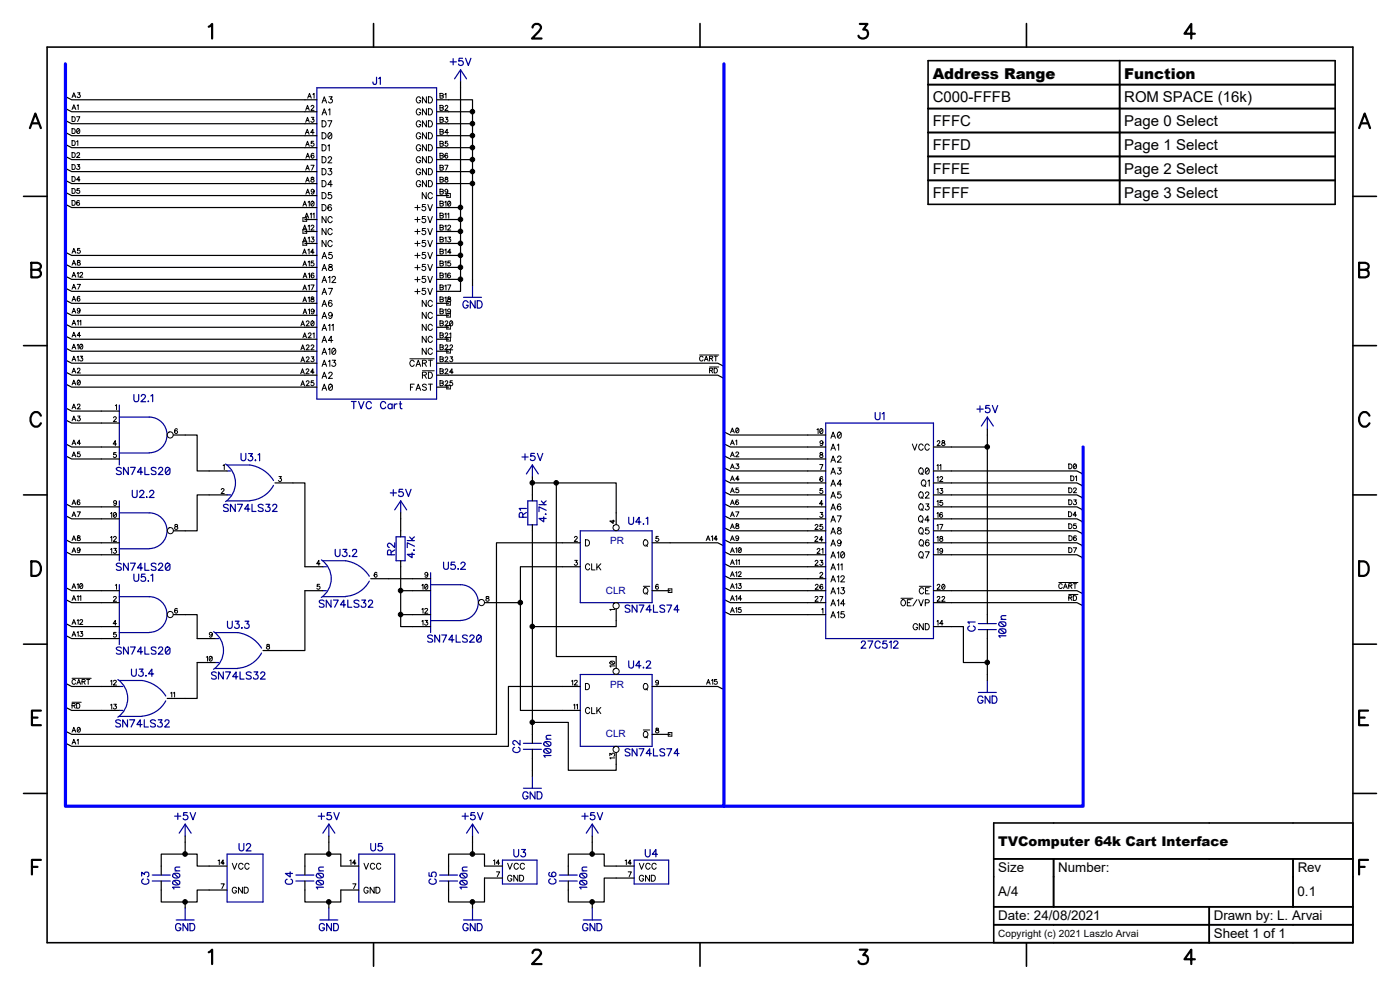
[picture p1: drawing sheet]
<svg xmlns="http://www.w3.org/2000/svg" width="297mm" height="210mm" viewBox="0 0 297 210" stroke-linecap="round" stroke-linejoin="round" font-family="sans-serif">
<defs><g id="words">
<g font-size="3.2">
<text x="197.9" y="16.7">Address Range</text>
<text x="238.5" y="16.7">Function</text>
<text x="197.9" y="21.6">C000-FFFB</text>
<text x="238.5" y="21.6">ROM SPACE (16k)</text>
<text x="197.9" y="26.7">FFFC</text>
<text x="238.5" y="26.7">Page 0 Select</text>
<text x="197.9" y="31.8">FFFD</text>
<text x="238.5" y="31.8">Page 1 Select</text>
<text x="197.9" y="36.8">FFFE</text>
<text x="197.9" y="41.9">FFFF</text>
<text x="238.5" y="36.8">Page 2 Select</text>
<text x="238.5" y="41.9">Page 3 Select</text>
</g>
<g font-size="2.8">
<text x="211.8" y="179.5">TVComputer 64k Cart Interface</text>
<text x="211.8" y="185">Size</text>
<text x="224.5" y="185">Number:</text>
<text x="275.3" y="185">Rev</text>
<text x="211.8" y="190.1">A/4</text>
<text x="275.3" y="190.1">0.1</text>
<text x="211.8" y="195.2">Date: 24/08/2021</text>
<text x="257.5" y="195.2">Drawn by: L. Arvai</text>
<text x="257.5" y="199">Sheet 1 of 1</text>
</g>
<g font-size="2.1" fill="#000096">
<text x="129.5" y="115.4">PR</text>
<text x="128.5" y="125.9">CLR</text>
<text x="129.5" y="145.9">PR</text>
<text x="128.5" y="156.4">CLR</text>
</g>
<text font-size="2.1" x="211.8" y="198.8">Copyright (c) 2021 Laszlo Arvai</text>
</g></defs>
<path d="M0 0h297v210h-297z" fill-rule="evenodd" fill="#fff" stroke="#fff" stroke-width=".34"/>
<g fill="none" stroke="#000" stroke-width=".21">
<path d="M16.5 19.7h.5l-.3 .4h.1a.34 .34 0 0 1 .1 .5 .34 .34 0 0 1-.5-.1M93.3 19.8h.5l.3 .2-.3 .3 .3 .2-.2 .3h-.6zM15.3 20.7l.4-1 .4 1M15.3 23.2l.4-1 .4 1M15.3 24.8h.3a.54 .54 0 0 1 .4 .5 .54 .54 0 0 1-.4 .5h-.3zM15.3 27.3h.3a.54 .54 0 0 1 .4 .5 .54 .54 0 0 1-.4 .5h-.3zM15.3 29.8h.3a.54 .54 0 0 1 .4 .6 .54 .54 0 0 1-.4 .5h-.3zM15.3 32.4h.3a.54 .54 0 0 1 .4 .5 .54 .54 0 0 1-.4 .5h-.3zM15.3 37.5h.3a.54 .54 0 0 1 .4 .5 .54 .54 0 0 1-.4 .5h-.3zM15.3 34.9h.3a.54 .54 0 0 1 .4 .5 .54 .54 0 0 1-.4 .5h-.3zM15.5 20.4h.4M15.5 22.9h.4"/>
<path d="M16.3 24.8h.6l-.4 1M16.3 30.1l.2-.3v1.1M16.3 32.6l.2-.2 .3 .1v.4l-.5 .5h.6M16.4 22.4l.2-.2v1M16.4 34.9h.5l-.3 .4a.34 .34 0 0 1 .3 .3 .34 .34 0 0 1-.3 .4 .34 .34 0 0 1-.3-.3M16.4 27.3a.5 .5 0 0 1 .6 .4 .5 .5 0 0 1-.4 .6l-.3-.2zM16.9 27.5l-.6 .6M17 38.1h-.7l.5-.6v1M64.8 28.5l.4-1.1 .4 1.1M64.9 23.4l.3-1 .4 1M64.9 26l.3-1.1 .4 1.1M64.9 31l.3-1 .4 1"/>
<path d="M64.9 36.1l.3-1 .4 1M64.9 38.7l.3-1.1 .4 1.1M64.9 33.6l.4-1.1 .4 1.1M64.9 28.1h.5M65 23h.5M65 25.6h.5M65 30.6h.5M65 35.7h.5M65 38.3h.5M65 33.2h.5M65.3 20.8l.4-1 .3 1M65.4 20.5h.5"/>
<path d="M66 35.1h.6l-.5 1M66 22.6a.29 .29 0 0 1 .4-.2 .29 .29 0 0 1 .1 .4l-.5 .6h.6M66 37.7l.1 .3 .5 .2a.33 .33 0 0 1-.1 .4 .33 .33 0 0 1-.5-.1 .33 .33 0 0 1 .1-.4l.3-.1 .2-.2-.2-.2zM66 24.9h.6l-.3 .4a.34 .34 0 0 1 .3 .5 .34 .34 0 0 1-.6 .1v-.2M66.4 20l.2-.2v1M66.5 30h-.5v.4a.36 .36 0 0 1 .5 0 .36 .36 0 0 1 0 .6 .36 .36 0 0 1-.5-.2M66.6 32.7l-.1-.1a.5 .5 0 0 0-.6 .4 .5 .5 0 0 0 .4 .6 .33 .33 0 0 0 .3-.3 .33 .33 0 0 0-.2-.4 .33 .33 0 0 0-.4 .3M66.6 28.1h-.7l.5-.7v1.1M68.3 21.8l.5-1.3 .5 1.3M68.3 24.4l.5-1.3 .5 1.3M68.3 25.6h.4a.71 .71 0 0 1 .5 .7 .71 .71 0 0 1-.5 .6h-.4zM68.3 28.2h.4a.71 .71 0 0 1 .5 .6 .71 .71 0 0 1-.5 .7h-.4z"/>
<path d="M68.3 30.7h.4a.71 .71 0 0 1 .5 .6 .71 .71 0 0 1-.5 .7h-.4zM68.3 33.2h.4a.71 .71 0 0 1 .5 .7 .71 .71 0 0 1-.5 .6h-.4zM68.3 35.8h.4a.71 .71 0 0 1 .5 .6 .71 .71 0 0 1-.5 .7h-.4zM68.3 38.3h.4a.71 .71 0 0 1 .5 .7 .71 .71 0 0 1-.5 .6h-.4zM68.5 21.4h.6M68.5 23.9h.6M69.6 25.6h.8l-.6 1.3M69.6 30.9l.2-.2v1.3M69.6 33.6l.3-.4h.2l.3 .3-.2 .4-.6 .6h.8M69.7 23.3l.3-.2v1.3M69.7 35.8h.7l-.4 .5a.43 .43 0 0 1 .3 .7 .43 .43 0 0 1-.7-.2M69.8 28.2a.37 .37 0 0 1 .6 .2v.3a.55 .55 0 0 1-.5 .8l-.3-.6z"/>
<path d="M69.8 20.5h.7l-.4 .5a.43 .43 0 0 1 .3 .7 .43 .43 0 0 1-.7-.1M70.4 28.4l-.8 .8M70.5 39.2h-.9l.6-.9v1.3M89.2 20.9a.48 .48 0 0 0-.5-.4 .48 .48 0 0 0-.4 .5v.3a.47 .47 0 0 0 .5 .6 .47 .47 0 0 0 .4-.6h-.3M89.2 23.4a.48 .48 0 0 0-.5-.3 .48 .48 0 0 0-.4 .5v.3a.47 .47 0 0 0 .5 .5 .47 .47 0 0 0 .4-.5h-.3M89.2 26a.48 .48 0 0 0-.5-.4 .48 .48 0 0 0-.4 .5v.3a.47 .47 0 0 0 .5 .5 .47 .47 0 0 0 .4-.5h-.3M89.2 28.5a.48 .48 0 0 0-.5-.3 .48 .48 0 0 0-.4 .5v.3a.47 .47 0 0 0 .5 .5 .47 .47 0 0 0 .4-.5h-.3M89.2 31a.48 .48 0 0 0-.5-.3 .48 .48 0 0 0-.4 .5v.3a.47 .47 0 0 0 .5 .5 .47 .47 0 0 0 .4-.5h-.3M89.2 33.6a.48 .48 0 0 0-.5-.4 .48 .48 0 0 0-.4 .5v.3a.47 .47 0 0 0 .5 .6 .47 .47 0 0 0 .4-.6h-.3M89.2 36.1a.48 .48 0 0 0-.5-.3 .48 .48 0 0 0-.4 .5v.3a.47 .47 0 0 0 .5 .5 .47 .47 0 0 0 .4-.5h-.3M89.2 38.7a.48 .48 0 0 0-.5-.4 .48 .48 0 0 0-.4 .5v.3a.47 .47 0 0 0 .5 .5 .47 .47 0 0 0 .4-.5h-.3M90.5 20.5v1.3l-.9-1.3v1.3"/>
<path d="M90.5 23.1v1.3l-.9-1.3v1.3M90.5 25.6v1.3l-.9-1.3v1.3M90.5 28.2v1.3l-.9-1.3v1.3M90.5 30.7v1.3l-.9-1.3v1.3M90.5 33.2v1.3l-.9-1.3v1.3M90.5 35.8v1.3l-.9-1.3v1.3M90.5 38.3v1.3l-.9-1.3v1.3M90.9 20.5a.7 .7 0 0 1 .8 .4 .7 .7 0 0 1-.2 .9h-.6zM90.9 23.1a.7 .7 0 0 1 .8 .4 .7 .7 0 0 1-.2 .8l-.6 .1zM90.9 25.6a.7 .7 0 0 1 .8 .4 .7 .7 0 0 1-.2 .8l-.6 .1zM90.9 28.2a.7 .7 0 0 1 .8 .3 .7 .7 0 0 1-.2 .9l-.6 .1zM90.9 30.7a.7 .7 0 0 1 .8 .4 .7 .7 0 0 1-.2 .8l-.6 .1z"/>
<path d="M90.9 33.2a.7 .7 0 0 1 .8 .4 .7 .7 0 0 1-.2 .9h-.6zM90.9 35.8a.7 .7 0 0 1 .8 .4 .7 .7 0 0 1-.2 .8l-.6 .1zM90.9 38.3a.7 .7 0 0 1 .8 .4 .7 .7 0 0 1-.2 .8l-.6 .1zM93.3 22.4h.5l.3 .2-.3 .3 .3 .3-.3 .2h-.5zM93.3 24.9h.5l.3 .2-.3 .3 .3 .3-.3 .3h-.5zM93.3 27.4h.5l.3 .2-.3 .3 .3 .4-.3 .2h-.5zM93.3 30h.5l.3 .2-.3 .3 .3 .3-.3 .2h-.5zM93.3 32.5h.5l.3 .2-.3 .3 .3 .4-.3 .2h-.5zM93.3 35.1h.5l.3 .2-.3 .3 .3 .3-.3 .2h-.5zM93.3 37.6h.5l.3 .2-.3 .3 .3 .3-.3 .3h-.5zM93.3 20.3h.5M93.3 22.9h.5"/>
<path d="M93.3 25.4h.5M93.3 27.9h.5M93.3 30.5h.5M93.3 33h.5M93.3 35.6h.5M93.3 38.1h.5M94.4 20l.2-.2v1M94.4 35.1h.6l-.4 1M94.4 22.6l.2-.2 .4 .2-.6 .8h.6M94.5 24.9h.5l-.3 .4a.34 .34 0 0 1 .3 .3 .34 .34 0 0 1-.3 .4 .34 .34 0 0 1-.3-.3M94.5 37.7v.2l.5 .4-.2 .4-.3-.1-.1-.3 .5-.3 .1-.2-.2-.2zM95 30h-.5l-.1 .4a.35 .35 0 0 1 .6 .1 .35 .35 0 0 1-.1 .5 .35 .35 0 0 1-.5-.2"/>
<path d="M95 32.7l-.1-.1a.5 .5 0 0 0-.6 .4 .5 .5 0 0 0 .4 .6l.2-.1a.32 .32 0 0 0-.1-.5 .32 .32 0 0 0-.4 .2M95.1 28.1h-.7l.5-.7v1.1M15.3 58.8l.4-1 .4 1M15.3 56.3l.4-1.1 .4 1.1M15.3 53.7l.4-1 .4 1M15.3 42.5h.3a.54 .54 0 0 1 .4 .6 .54 .54 0 0 1-.4 .5h-.3zM15.3 40h.3a.54 .54 0 0 1 .4 .5 .54 .54 0 0 1-.4 .5h-.3zM15.5 58.5h.4M15.5 55.9h.4M15.5 53.4h.4M16.4 58l.2-.2v1M16.5 55.3v.3l.6 .3-.2 .3h-.5l.1-.5 .5-.2-.1-.2z"/>
<path d="M16.8 42.7v-.1a.45 .45 0 0 0-.6 .4 .45 .45 0 0 0 .6 .4 .33 .33 0 0 0-.1-.5 .33 .33 0 0 0-.4 .3M16.8 40h-.4l-.1 .4a.36 .36 0 0 1 .5 0 .36 .36 0 0 1 0 .5 .36 .36 0 0 1-.5-.1M16.9 58l.2-.2 .4 .1-.1 .4-.5 .5h.7M16.9 52.7h-.4l-.1 .4a.36 .36 0 0 1 .6 0 .36 .36 0 0 1-.1 .5 .36 .36 0 0 1-.5-.1M64.2 53.9l.4-1.1 .4 1.1M64.3 43.7l.3-1 .4 1M64.3 48.8l.3-1 .4 1M64.3 51.4l.3-1.1 .4 1.1M64.3 56.4l.3-1 .4 1M64.3 46.2h.8v.7h-.8zM64.3 48.7h.8v.8h-.8zM64.3 51.3h.8v.7h-.8z"/>
<path d="M64.3 59l.4-1.1 .4 1.1M64.3 53.5h.6M64.4 43.3h.5M64.4 48.4h.5M64.4 51h.5M64.4 56h.5M64.5 58.6h.4M64.7 46.3l.4-1.1 .4 1.1M64.9 45.9h.4M64.9 41.2l.4-1.1 .4 1.1M65 40.8h.5M65.3 53l.3-.2v1.1"/>
<path d="M65.4 42.9l.2-.2v1M65.4 48l.2-.2v1M65.4 50.5l.2-.2v1.1M65.4 55.6l.2-.2v1M65.4 58.1l.3-.2v1.1M65.8 45.4l.2-.2v1.1M66 48a.29 .29 0 0 1 .4-.2 .29 .29 0 0 1 .1 .4l-.5 .6h.6M66 50.3h.6l-.3 .4a.34 .34 0 0 1 .3 .5 .34 .34 0 0 1-.6 .1v-.2M66.1 42.8a.5 .5 0 0 1 .6 .3 .5 .5 0 0 1-.4 .6l-.3-.2zM66.4 45.4l.2-.2v1.1M66.5 55.4h-.5v.4a.36 .36 0 0 1 .5 0 .36 .36 0 0 1 0 .6 .36 .36 0 0 1-.5-.2M66.6 42.9l-.6 .6"/>
<path d="M66.6 58.1l-.1-.1a.5 .5 0 0 0-.6 .4 .5 .5 0 0 0 .4 .6 .33 .33 0 0 0 .3-.3 .33 .33 0 0 0-.2-.4 .33 .33 0 0 0-.4 .3M66.6 53.5h-.7l.5-.7v1.1M66.6 40.5a.32 .32 0 0 1-.4 .3 .32 .32 0 0 1-.1-.6l.2-.1a.55 .55 0 0 1 .4 .6 .55 .55 0 0 1-.4 .5l-.3-.2M68.3 54.9l.5-1.3 .5 1.3M68.3 57.4l.5-1.3 .5 1.3M68.3 59.9l.5-1.3 .5 1.3M68.3 40.9h.4a.71 .71 0 0 1 .5 .6 .71 .71 0 0 1-.5 .7h-.4zM68.3 43.4h.4a.71 .71 0 0 1 .5 .6 .71 .71 0 0 1-.5 .7h-.4zM68.5 54.4h.6M68.5 56.9h.6M68.5 59.5h.6M69.2 45.9v1.3l-.9-1.3v1.3"/>
<path d="M69.2 48.5v1.3l-.9-1.3v1.3M69.2 51v1.3l-.9-1.3v1.3M69.7 58.9l.3-.3v1.3M69.8 56.2v.3l.7 .4a.44 .44 0 0 1-.3 .5 .44 .44 0 0 1-.5-.3l.2-.4 .5-.2 .1-.2a.44 .44 0 0 0-.7-.1zM70.3 40.9h-.6l-.1 .5a.45 .45 0 0 1 .7 0 .45 .45 0 0 1-.1 .7 .45 .45 0 0 1-.6-.2M70.3 43.6l-.1-.1a.37 .37 0 0 0-.6 .1 .66 .66 0 0 0 .4 1.1 .4 .4 0 0 0 .3-.4 .4 .4 0 0 0-.3-.4 .4 .4 0 0 0-.4 .3M70.4 53.6h-.6v.5a.45 .45 0 0 1 .6 0 .45 .45 0 0 1-.1 .7 .45 .45 0 0 1-.6-.2M70.4 59l.3-.4 .4 .2v.3l-.7 .8h.8M70.5 46.3a.48 .48 0 0 0-.6-.4 .48 .48 0 0 0-.3 .5v.3a.48 .48 0 0 0 .3 .5 .48 .48 0 0 0 .6-.3M70.5 48.8a.48 .48 0 0 0-.6-.3 .48 .48 0 0 0-.3 .5v.3a.48 .48 0 0 0 .3 .5 .48 .48 0 0 0 .6-.4M70.5 51.4a.48 .48 0 0 0-.6-.4 .48 .48 0 0 0-.3 .5v.3a.48 .48 0 0 0 .3 .5 .48 .48 0 0 0 .6-.3M88 44h1.1"/>
<path d="M88 46.6h1.1M88 49.1h1.1M88 51.6h1.1M88 54.2h1.1M88 56.8h1.1M88 59.3h1.1M88.6 43.5v1.1M88.6 46.1v1M88.6 48.6v1.1M88.6 51.1v1.1M88.6 53.7v1M88.6 56.2v1.1"/>
<path d="M88.6 58.8v1M90.3 43.4h-.7v.5a.45 .45 0 0 1 .6 .1 .45 .45 0 0 1-.1 .6 .45 .45 0 0 1-.6-.2M90.3 45.9h-.7v.6a.45 .45 0 0 1 .6 0 .45 .45 0 0 1-.1 .7 .45 .45 0 0 1-.6-.2M90.3 48.5h-.7v.5a.45 .45 0 0 1 .6 .1 .45 .45 0 0 1-.1 .6 .45 .45 0 0 1-.6-.2M90.3 51h-.7v.6a.45 .45 0 0 1 .6 0 .45 .45 0 0 1-.1 .7 .45 .45 0 0 1-.6-.2M90.3 53.6h-.7v.5a.45 .45 0 0 1 .6 0 .45 .45 0 0 1-.1 .7 .45 .45 0 0 1-.6-.2M90.3 56.1h-.7v.5a.45 .45 0 0 1 .6 .1 .45 .45 0 0 1-.1 .6 .45 .45 0 0 1-.6-.2M90.3 58.6h-.7v.6a.45 .45 0 0 1 .6 0 .45 .45 0 0 1-.1 .7 .45 .45 0 0 1-.6-.2M90.4 40.9v1.3l-.8-1.3v1.3M90.8 43.4l.4 1.3 .5-1.3M90.8 45.9l.4 1.3 .5-1.3M90.8 48.5l.4 1.3 .5-1.3"/>
<path d="M90.8 51l.4 1.3 .5-1.3M90.8 53.6l.4 1.3 .5-1.3M90.8 56.1l.4 1.3 .5-1.3M90.8 58.6l.4 1.3 .5-1.3M91.7 41.2a.48 .48 0 0 0-.5-.3 .48 .48 0 0 0-.4 .5v.3a.48 .48 0 0 0 .4 .5 .48 .48 0 0 0 .5-.4M93.3 40.1h.5l.3 .2-.3 .3 .3 .4-.3 .2h-.5zM93.3 42.7h.5l.3 .2-.3 .3 .3 .3-.3 .2h-.5zM93.3 45.2h.5l.3 .2-.3 .3 .3 .4-.3 .2h-.5zM93.3 47.8h.5l.3 .2-.3 .3 .3 .3-.3 .2h-.5zM93.3 50.3h.5l.3 .2-.3 .3 .3 .3-.3 .3h-.5zM93.3 52.8h.5l.3 .2-.3 .3 .3 .4-.3 .2h-.5zM93.3 55.4h.5l.3 .2-.3 .3 .3 .3-.3 .2h-.5z"/>
<path d="M93.3 57.9h.5l.3 .2-.3 .3 .3 .4-.3 .2h-.5zM93.3 55.9h.5M93.3 53.3h.5M93.3 40.6h.5M93.3 43.2h.5M93.3 45.7h.5M93.3 48.3h.5M93.3 50.8h.5M93.3 58.4h.5M94.4 42.9l.2-.2v1M94.4 45.4l.2-.2v1.1M94.4 48l.2-.2v1"/>
<path d="M94.4 50.5l.2-.2v1.1M94.4 53l.2-.2v1.1M94.4 55.6l.2-.2v1M94.4 58.1l.2-.2v1.1M94.8 41.1h.7v.8h-.7zM95 45.4l.2-.2v1.1M95 40.5v.1a.32 .32 0 0 1-.6 0 .32 .32 0 0 1 .3-.5 .58 .58 0 0 1 .3 .6 .58 .58 0 0 1-.4 .5l-.2-.2M95 48a.3 .3 0 0 1 .5-.2 .3 .3 0 0 1 0 .5l-.5 .5h.6M95 50.3h.6l-.3 .4h.2a.35 .35 0 0 1 0 .6 .35 .35 0 0 1-.5-.2M95.1 42.8a.5 .5 0 0 1 .6 .3 .5 .5 0 0 1-.4 .6l-.3-.2zM95.5 55.4h-.5v.4a.36 .36 0 0 1 .5 0 .36 .36 0 0 1 0 .6 .36 .36 0 0 1-.5-.2M95.5 58.1v-.1a.5 .5 0 0 0-.6 .4 .5 .5 0 0 0 .3 .6 .33 .33 0 0 0 .4-.3 .33 .33 0 0 0-.3-.4 .33 .33 0 0 0-.3 .3"/>
<path d="M95.6 42.9l-.6 .6M95.7 53.5h-.7l.5-.7v1.1M15.3 76.6l.4-1 .4 1M15.3 69l.4-1.1 .4 1.1M15.3 79.1l.4-1 .4 1M15.3 74l.4-1 .4 1M15.3 71.5l.4-1 .4 1M15.3 66.4l.4-1 .4 1M15.3 63.9l.4-1 .4 1M15.3 61.3l.4-1 .4 1M15.5 76.2h.4M15.5 68.6h.4"/>
<path d="M15.5 78.8h.4M15.5 73.7h.4M15.5 71.2h.4M15.5 66.1h.4M15.5 63.5h.4M15.5 61h.4M16.4 75.8l.2-.2v1M16.4 68.2l.2-.3v1.1M16.4 73.2l.2-.2v1M16.4 60.3h.7l-.5 1M16.4 78.4l.2-.3h.3l.1 .2-.6 .8h.7M16.9 68.2l.2-.3v1.1"/>
<path d="M16.9 63v-.1a.51 .51 0 0 0-.6 .4 .51 .51 0 0 0 .3 .6 .3 .3 0 0 0 .4-.3 .3 .3 0 0 0-.3-.3 .3 .3 0 0 0-.3 .2M17 65.7a.31 .31 0 0 1-.4 .3 .31 .31 0 0 1-.2-.5l.2-.1a.53 .53 0 0 1 .4 .5 .53 .53 0 0 1-.4 .5l-.2-.1M17 75.6h.5l-.3 .3a.34 .34 0 0 1 .4 .4 .34 .34 0 0 1-.3 .3 .34 .34 0 0 1-.4-.2M17.1 73.1a.5 .5 0 0 1 .5 .4 .5 .5 0 0 1-.3 .5l-.4-.2zM17.1 71.2h-.7l.4-.7v1M17.5 73.2l-.6 .6M63.8 79.3l.4-1.1 .4 1.1M63.8 69.1l.4-1 .4 1M63.8 74.2l.4-1 .4 1M63.8 76.8l.4-1.1 .4 1.1M63.9 79h.5M64 68.8h.5"/>
<path d="M64 73.9h.5M64 76.4h.5M64.3 61.5l.3-1 .4 1M64.3 64.1l.3-1.1 .4 1.1M64.3 71.7l.3-1.1 .4 1.1M64.3 66.6l.4-1.1 .4 1.1M64.4 61.1h.5M64.4 63.7h.5M64.4 71.3h.5M64.5 66.2h.4M64.9 78.5a.29 .29 0 0 1 .4-.3 .29 .29 0 0 1 .2 .5l-.6 .6h.7M65 68.3a.29 .29 0 0 1 .4-.2 .29 .29 0 0 1 .1 .4l-.6 .6h.7"/>
<path d="M65 73.4a.29 .29 0 0 1 .4-.2 .29 .29 0 0 1 .1 .4l-.6 .6h.7M65 75.9a.29 .29 0 0 1 .4-.2 .29 .29 0 0 1 .1 .4l-.6 .7h.7M65.4 60.7l.2-.2v1M65.4 63.2l.2-.2v1.1M65.4 70.9l.2-.3 .4 .2-.6 .9h.6M65.4 65.7l.3-.2v1.1M66 60.5h.6l-.5 1M66 73.4a.29 .29 0 0 1 .4-.2 .29 .29 0 0 1 .1 .4l-.5 .6h.6M66 63.1l.1 .3 .5 .2a.33 .33 0 0 1-.1 .4 .33 .33 0 0 1-.5-.1 .33 .33 0 0 1 .1-.4l.3-.1 .2-.2-.2-.2zM66 75.7h.6l-.3 .4a.34 .34 0 0 1 .3 .5 .34 .34 0 0 1-.6 .1v-.2M66.1 68.2a.5 .5 0 0 1 .6 .3 .5 .5 0 0 1-.4 .6l-.3-.2zM66.4 70.8l.2-.2v1.1"/>
<path d="M66.6 68.3l-.6 .6M66.6 79h-.7l.5-.8v1.1M66.6 65.9a.32 .32 0 0 1-.4 .3 .32 .32 0 0 1-.1-.6l.2-.1a.55 .55 0 0 1 .4 .6 .55 .55 0 0 1-.4 .5l-.3-.2M68.3 62.5l.5-1.3 .5 1.3M68.3 65l.5-1.3 .5 1.3M68.3 67.6l.5-1.3 .5 1.3M68.3 70.1l.5-1.3 .5 1.3M68.3 72.6l.5-1.3 .5 1.3M68.3 75.2l.5-1.3 .5 1.3M68.3 77.7l.5-1.3 .5 1.3M68.5 62h.6M68.5 64.6h.6"/>
<path d="M68.5 67.1h.6M68.5 69.7h.6M68.5 72.2h.6M68.5 74.8h.6M68.5 77.3h.6M68.5 79.8h.6M69.7 61.2h.8l-.6 1.3M69.7 69l.3-.2v1.3M69.7 74.1l.3-.2v1.3M69.7 76.7l.3-.3v1.3M69.8 79.3l.2-.3h.2l.3 .2-.8 1.1h.8M70.4 69l.3-.2v1.3"/>
<path d="M70.4 63.9v-.1a.63 .63 0 0 0-.8 .5 .63 .63 0 0 0 .5 .7 .4 .4 0 0 0 .4-.3 .4 .4 0 0 0-.4-.5 .4 .4 0 0 0-.4 .4M70.5 66.7a.4 .4 0 0 1-.4 .3 .4 .4 0 0 1-.4-.4 .4 .4 0 0 1 .4-.3 .7 .7 0 0 1 .4 .7 .7 .7 0 0 1-.5 .6l-.2-.2M70.5 76.4h.7l-.4 .5a.41 .41 0 0 1 .3 .7 .41 .41 0 0 1-.7-.1M70.6 74a.37 .37 0 0 1 .6 .1v.8a.38 .38 0 0 1-.4 .3 .38 .38 0 0 1-.4-.3v-.5zM70.6 72.2h-.9l.6-.9v1.3M71.2 74.1l-.8 .8M87 76.1h5.1M87.9 76.8a.48 .48 0 0 0-.6-.4 .48 .48 0 0 0-.3 .5v.3a.48 .48 0 0 0 .3 .5 .48 .48 0 0 0 .6-.3M88 61.8h1.1M88.3 77.7l.4-1.3 .5 1.3M88.4 77.3h.7M88.6 61.3v1.1"/>
<path d="M89.6 78.7h2.5M89.6 77l.8-.1v-.4l-.8-.1v1.3M89.6 79.6l.8-.1v-.4l-.8-.1v1.3M90 77l.5 .7M90 79.6l.5 .7M90.3 61.2h-.7v.5a.45 .45 0 0 1 .6 .1 .45 .45 0 0 1-.1 .6 .45 .45 0 0 1-.6-.2M90.4 63.7v1.3l-.8-1.3v1.3M90.4 66.3v1.3l-.8-1.3v1.3M90.4 68.8v1.3l-.8-1.3v1.3M90.4 71.3v1.3l-.8-1.3v1.3M90.4 73.9v1.3l-.8-1.3v1.3M90.8 61.2l.4 1.3 .5-1.3"/>
<path d="M90.9 79a.7 .7 0 0 1 .8 .3 .7 .7 0 0 1-.2 .9l-.6 .1zM90.9 76.4h.8M91.3 76.4v1.3M91.7 64.1a.48 .48 0 0 0-.5-.4 .48 .48 0 0 0-.4 .5v.3a.48 .48 0 0 0 .4 .5 .48 .48 0 0 0 .5-.3M91.7 66.6a.48 .48 0 0 0-.5-.3 .48 .48 0 0 0-.4 .5v.3a.48 .48 0 0 0 .4 .5 .48 .48 0 0 0 .5-.4M91.7 69.1a.48 .48 0 0 0-.5-.3 .48 .48 0 0 0-.4 .5v.3a.48 .48 0 0 0 .4 .5 .48 .48 0 0 0 .5-.3M91.7 71.7a.48 .48 0 0 0-.5-.4 .48 .48 0 0 0-.4 .5v.3a.48 .48 0 0 0 .4 .5 .48 .48 0 0 0 .5-.3M91.7 74.2a.48 .48 0 0 0-.5-.3 .48 .48 0 0 0-.4 .5v.3a.48 .48 0 0 0 .4 .5 .48 .48 0 0 0 .5-.4M93.3 60.5h.5l.3 .2-.3 .3 .3 .3-.3 .2h-.5zM93.3 63h.5l.3 .2-.3 .3 .3 .3-.3 .3h-.5zM93.3 65.5h.5l.3 .2-.3 .3 .3 .4-.3 .2h-.5zM93.3 68.1h.5l.3 .2-.3 .3 .3 .3-.3 .2h-.5z"/>
<path d="M93.3 70.6h.5l.3 .2-.3 .3 .3 .4-.3 .2h-.5zM93.3 73.2h.5l.3 .2-.3 .3 .3 .3-.3 .2h-.5zM93.3 75.7h.5l.3 .2-.3 .3 .3 .3-.3 .3h-.5zM93.3 78.2h.5l.3 .2-.3 .3 .3 .4-.3 .2h-.5zM93.3 78.7h.5M93.3 61h.5M93.3 63.5h.5M93.3 66h.5M93.3 68.6h.5M93.3 71.1h.5M93.3 73.7h.5M93.3 76.2h.5"/>
<path d="M94.4 60.7l.2-.2v1M94.4 63.2l.2-.2v1.1M94.4 65.7l.2-.2v1.1M94.4 68.3l.2-.2 .4 .2-.6 .8h.6M94.4 70.9l.2-.3 .4 .2-.6 .9h.6M94.4 73.4l.2-.2 .4 .2-.6 .8h.6M94.4 75.9l.2-.2 .4 .2-.6 .9h.6M94.4 78.5l.2-.3 .4 .2-.6 .9h.6M94.8 64h.7v.7h-.7zM94.8 66.5h.7v.8h-.7zM94.8 69h.7v.8h-.7zM94.8 71.6h.7v.7h-.7z"/>
<path d="M94.8 74.1h.7v.8h-.7zM95 60.5h.6l-.4 1M95 63.1v.2l.6 .3a.33 .33 0 0 1-.1 .4 .33 .33 0 0 1-.5-.1 .33 .33 0 0 1 .1-.4l.3-.1 .2-.2-.2-.2zM95.4 70.8l.2-.2v1.1M95.5 73.4l.1-.2 .4 .2-.6 .8h.7M95.5 75.7h.5l-.3 .4a.34 .34 0 0 1 .3 .3 .34 .34 0 0 1-.2 .4 .34 .34 0 0 1-.4-.3M95.5 68.2l.2-.1a.56 .56 0 0 1 .4 .5 .56 .56 0 0 1-.4 .5l-.3-.4zM95.6 65.9a.32 .32 0 0 1-.5 .3 .32 .32 0 0 1 0-.6l.1-.1a.55 .55 0 0 1 .4 .6 .55 .55 0 0 1-.4 .5l-.2-.2M96 68.3l-.6 .6M96.1 79h-.7l.5-.8v1.1M148.4 75.3h4.1M149.1 75.8a.37 .37 0 0 0-.4-.2 .37 .37 0 0 0-.3 .3v.3a.37 .37 0 0 0 .3 .4 .37 .37 0 0 0 .4-.3"/>
<path d="M149.4 76.6l.4-1 .4 1M149.6 76.2h.5M150.5 77.9h2M150.5 76l.7-.1v-.3h-.7v1M150.5 78.6l.7-.1v-.3l-.7-.1v1M150.9 76l.3 .6M150.9 78.6l.3 .5M151.5 78.1h.3a.54 .54 0 0 1 .4 .5 .54 .54 0 0 1-.4 .5h-.3zM151.5 75.6h.7M151.8 75.6v1M15.3 89.3l.4-1 .4 1M15.3 81.7l.4-1.1 .4 1.1"/>
<path d="M15.3 86.7l.4-1 .4 1M15.3 94.4l.4-1.1 .4 1.1M15.3 96.9l.4-1 .4 1M15.5 88.9h.4M15.5 94h.4M15.5 81.3h.4M15.5 86.4h.4M15.5 96.6h.4M16.4 86l.2-.3 .3 .1 .1 .1-.6 .8h.7M16.5 88.3h.5l-.3 .3h.1a.34 .34 0 0 1 .1 .6 .34 .34 0 0 1-.5-.1M16.5 80.7a.47 .47 0 0 1 .6 .5 .47 .47 0 0 1-.6 .4l-.1-.4zM16.9 95.9h-.4l-.1 .4a.36 .36 0 0 1 .6 0 .36 .36 0 0 1-.1 .5 .36 .36 0 0 1-.5-.1"/>
<path d="M17 80.9l-.6 .5M17.1 94h-.7l.4-.7v1.1M24.1 88.6a.29 .29 0 0 1 .4-.2 .29 .29 0 0 1 .1 .4l-.6 .7h.7M24.5 86.1l.2-.2v1M24.6 96h-.5v.5a.36 .36 0 0 1 .5 0 .36 .36 0 0 1 0 .5 .36 .36 0 0 1-.6-.1M24.7 94.2h-.7l.5-.7v1M37.6 91.1l-.2-.2a.49 .49 0 0 0-.4 .6 .49 .49 0 0 0 .5 .4 .32 .32 0 0 0 0-.5 .32 .32 0 0 0-.5 .3M47.3 98.8l.3-.2v1M63.8 81.8l.4-1 .4 1M64 81.5h.5M65 81a.29 .29 0 0 1 .4-.2 .29 .29 0 0 1 .1 .4l-.6 .6h.7M66.5 80.8h-.5v.4a.36 .36 0 0 1 .5 0 .36 .36 0 0 1 0 .6 .36 .36 0 0 1-.5-.2"/>
<path d="M68.3 80.3l.5-1.3 .5 1.3M68.3 82.8l.5-1.3 .5 1.3M68.5 82.4h.6M69.8 81.6a.4 .4 0 0 1 .7 .1v.3a.55 .55 0 0 1-.4 .8l-.3-.1-.1-.4zM70.5 81.7l-.7 .8M87.1 82.1h.4M87.9 81.5h-.8v1.3M88.3 82.8l.4-1.3 .5 1.3M88.4 82.4h.7M90.5 81.7l-.3-.2-.6 .2 .1 .3 .6 .2 .2 .2-.3 .4-.6-.2M90.9 81.5h.8M91.3 81.5v1.3"/>
<path d="M93.3 80.8h.5l.3 .2-.3 .3 .3 .3-.3 .2h-.5zM93.3 81.3h.5M94.4 81l.2-.2 .4 .2-.6 .8h.6M94.8 81.7h.7v.8h-.7zM96 80.8h-.5v.4a.35 .35 0 0 1 .5 .1 .35 .35 0 0 1-.1 .5 .35 .35 0 0 1-.5-.2M155 99.4l.4-1 .4 1M155 94.4l.4-1.1 .4 1.1M155 91.8l.4-1 .4 1M155 96.9l.4-1 .4 1M155.2 99.1h.4M155.2 94h.4M155.2 91.5h.4"/>
<path d="M155.2 96.6h.4M156.1 93.6l.2-.3v1.1M156.1 96.1l.2-.2 .4 .2-.6 .8h.7M156.2 98.4h.5l-.3 .4a.34 .34 0 0 1 .4 .3 .34 .34 0 0 1-.3 .4 .34 .34 0 0 1-.4-.3M156.2 90.8a.47 .47 0 0 1 .6 .5 .47 .47 0 0 1-.6 .5l-.1-.4zM156.7 91l-.6 .6M173.3 91.1l.3-.2v1.1M173.9 98.6h.7l-.5 1M174 96.1v.3l.5 .2a.33 .33 0 0 1-.1 .4 .33 .33 0 0 1-.4 0 .33 .33 0 0 1 0-.5l.4-.1 .1-.2-.2-.2zM174 91a.5 .5 0 0 1 .7 .4 .5 .5 0 0 1-.4 .6l-.4-.2zM174.5 91.1l-.6 .7M174.6 93.8a.32 .32 0 0 1-.5 .3 .32 .32 0 0 1-.1-.5 .32 .32 0 0 1 .5 0l.1 .2a.51 .51 0 0 1-.4 .7l-.2-.1"/>
<path d="M176.3 98l.4-1.3 .5 1.3M176.3 95.5l.4-1.3 .5 1.3M176.3 93l.4-1.3 .5 1.3M176.4 97.6h.7M176.4 95.1h.7M176.4 92.5h.7M177.6 94.4l.3-.2v1.3M177.7 97.1l.2-.4h.3l.2 .3-.1 .4-.7 .6h.9M177.8 99.3h.6l-.3 .5a.43 .43 0 0 1 .3 .7 .43 .43 0 0 1-.8-.2M177.8 91.7a.37 .37 0 0 1 .6 .2l.1 .3a.55 .55 0 0 1-.5 .8l-.4-.6zM178.4 91.9l-.7 .8M193.5 94.2l.6 1.3 .4-1.3"/>
<path d="M195.2 99.4a.64 .64 0 0 1 .7 .4 .64 .64 0 0 1-.4 .8 .69 .69 0 0 1-.6-.5 .69 .69 0 0 1 .3-.7zM195.8 94.5a.48 .48 0 0 0-.5-.3 .48 .48 0 0 0-.4 .5 .54 .54 0 0 0 .2 .7 .54 .54 0 0 0 .7-.1v-.1M196.5 99.4a.37 .37 0 0 1 .6 .1v.8a.38 .38 0 0 1-.4 .3 .38 .38 0 0 1-.4-.3v-.5zM197.1 99.5l-.8 .8M197.1 94.5a.48 .48 0 0 0-.5-.3 .48 .48 0 0 0-.4 .5v.3a.48 .48 0 0 0 .4 .5 .48 .48 0 0 0 .5-.3M198.8 98.8l.2-.2v1M198.8 93.7l.2-.2 .4 .2-.6 .8h.7M199.3 98.8l.3-.2v1M199.9 93.6v.2l.6 .4a.36 .36 0 0 1-.4 .3 .36 .36 0 0 1-.3-.3l.6-.5-.2-.2zM226.7 98.4h.4a.54 .54 0 0 1 .3 .5 .54 .54 0 0 1-.3 .5h-.4zM227.8 98.5a.47 .47 0 0 1 .6 .4 .47 .47 0 0 1-.6 .5l-.1-.4zM228.3 98.6l-.5 .6"/>
<path d="M15.3 117.2l.4-1 .4 1M15.3 107.1l.4-1.1 .4 1.1M15.3 109.6l.4-1 .4 1M15.3 114.7l.4-1 .4 1M15.5 114.3h.4M15.5 116.9h.4M15.5 106.7h.4M15.5 109.3h.4M16.4 108.6h.7l-.5 1M16.5 113.7v.3l.6 .3-.2 .3h-.5l.1-.5 .5-.2-.1-.2zM16.9 106.2v-.1a.51 .51 0 0 0-.6 .4 .51 .51 0 0 0 .3 .6 .3 .3 0 0 0 .4-.3 .3 .3 0 0 0-.3-.3 .3 .3 0 0 0-.3 .2M17 116.5a.31 .31 0 0 1-.4 .3 .31 .31 0 0 1-.2-.5l.2-.1a.53 .53 0 0 1 .4 .5 .53 .53 0 0 1-.4 .5l-.2-.1"/>
<path d="M23.5 108.9l.2-.2v1.1M23.5 114l.2-.2v1.1M23.5 116.5l.2-.2v1.1M24.1 114a.29 .29 0 0 1 .4-.2 .29 .29 0 0 1 .1 .4l-.6 .7h.7M24.1 116.3h.6l-.3 .5a.34 .34 0 0 1 .3 .4 .34 .34 0 0 1-.6 .1l-.1-.1M24.2 108.8a.5 .5 0 0 1 .6 .4 .5 .5 0 0 1-.4 .6l-.3-.2zM24.7 108.9l-.6 .7M24.7 106.5a.32 .32 0 0 1-.4 .3 .32 .32 0 0 1-.1-.5l.2-.1a.55 .55 0 0 1 .4 .5 .55 .55 0 0 1-.5 .5l-.2-.1M37.1 111.3v.3l.6 .2a.33 .33 0 0 1-.3 .5 .33 .33 0 0 1-.3-.5l.6-.3-.2-.2zM46.9 103.9a.29 .29 0 0 1 .4-.3 .29 .29 0 0 1 .2 .5l-.6 .6h.7M59.2 101.1h.5l-.3 .4a.34 .34 0 0 1 .3 .3 .34 .34 0 0 1-.3 .4 .34 .34 0 0 1-.3-.3M67.9 119.6h-.7l.4-.7v1"/>
<path d="M121.9 114a.29 .29 0 0 1 .4-.2 .29 .29 0 0 1 .1 .4l-.6 .7h.7M121.9 118.9h.6l-.3 .4h.1a.34 .34 0 0 1 .1 .6 .34 .34 0 0 1-.6-.2M124.2 114.5h.4a.71 .71 0 0 1 .5 .7 .71 .71 0 0 1-.5 .6h-.4zM125.1 119.9a.45 .45 0 0 0-.5-.3 .45 .45 0 0 0-.4 .5v.3a.45 .45 0 0 0 .4 .5 .45 .45 0 0 0 .5-.3M125.5 119.6v1.3h.7M126.6 119.6v1.3M127.5 119.6l-.9 .9M130.1 110.3v.7l-.7-.5h1M136.7 114.6a.6 .6 0 0 1 .8 .6 .6 .6 0 0 1-.8 .5l-.2-.4zM137 115.6l.4 .3M139.7 113.8h-.5l-.1 .5a.37 .37 0 0 1 .6 0 .37 .37 0 0 1-.1 .5 .37 .37 0 0 1-.5-.2M149.8 114.7l.4-1 .4 1"/>
<path d="M150 114.3h.5M150.9 113.9l.3-.2v1M152.2 114.3h-.7l.4-.6v1M155 119.8l.4-1.1 .4 1.1M155 117.2l.4-1 .4 1M155 102l.4-1 .4 1M155 114.7l.4-1 .4 1M155 107.1l.4-1.1 .4 1.1M155 109.6l.4-1 .4 1M155 112.1l.4-1 .4 1M155 104.5l.4-1 .4 1M155.2 114.3h.4"/>
<path d="M155.2 119.4h.4M155.2 116.9h.4M155.2 101.6h.4M155.2 106.7h.4M155.2 109.3h.4M155.2 111.8h.4M155.2 104.2h.4M156.1 119l.2-.3v1.1M156.1 116.4l.2-.2v1M156.1 108.6h.7l-.5 1M156.2 111.2v.3l.6 .3-.1 .3h-.4a.34 .34 0 0 1-.2-.4 .34 .34 0 0 1 .4-.2l.2-.1-.1-.2zM156.6 119l.2-.3v1.1"/>
<path d="M156.6 106.2v-.1a.5 .5 0 0 0-.6 .4 .5 .5 0 0 0 .4 .6l.1-.1a.31 .31 0 0 0 .1-.5 .31 .31 0 0 0-.5 .1v.1M156.6 103.5h-.4l-.1 .4a.36 .36 0 0 1 .6 0 .36 .36 0 0 1-.1 .5 .36 .36 0 0 1-.5-.1M156.7 114a.32 .32 0 0 1-.4 .3 .32 .32 0 0 1-.2-.5 .32 .32 0 0 1 .5 0l.1 .5-.2 .3h-.4M156.8 116.2a.51 .51 0 0 1 .5 .4 .51 .51 0 0 1-.3 .6h-.2l-.2-.4zM156.8 101.6h-.7l.4-.6v1M157.2 116.4l-.5 .6M172.9 114a.29 .29 0 0 1 .4-.2 .29 .29 0 0 1 .1 .4l-.6 .7h.7M172.9 119.1a.29 .29 0 0 1 .4-.2 .29 .29 0 0 1 .2 .4l-.6 .6h.7M172.9 111.5a.29 .29 0 0 1 .4-.2 .29 .29 0 0 1 .2 .4l-.6 .6h.7M173.4 116.6l.2-.3 .3 .2-.6 .9h.7M174 108.7h.5l-.3 .4h.2a.34 .34 0 0 1 .1 .6 .34 .34 0 0 1-.6-.1M174 118.9h.5l-.3 .4h.2a.34 .34 0 0 1 .1 .6 .34 .34 0 0 1-.6-.2"/>
<path d="M174.3 116.5l.3-.2v1.1M174.5 103.6h-.5l-.1 .5a.36 .36 0 0 1 .6 0 .36 .36 0 0 1-.1 .5 .36 .36 0 0 1-.5-.1M174.5 111.3h-.5l-.1 .4a.36 .36 0 0 1 .6 0 .36 .36 0 0 1-.1 .5 .36 .36 0 0 1-.5-.1M174.5 101.3l-.2-.2a.49 .49 0 0 0-.4 .5 .49 .49 0 0 0 .6 .5 .32 .32 0 0 0-.1-.6 .32 .32 0 0 0-.5 .3M174.6 106.9h-.7l.4-.7v1M174.6 114.5h-.7l.4-.7v1.1M176.3 110.7l.4-1.3 .5 1.3M176.3 108.2l.4-1.3 .5 1.3M176.3 105.7l.4-1.3 .5 1.3M176.3 103.1l.4-1.3 .5 1.3M176.3 100.6l.4-1.3 .5 1.3M176.3 118.4l.4-1.3 .5 1.3"/>
<path d="M176.3 115.8l.4-1.3 .5 1.3M176.3 113.3l.4-1.3 .5 1.3M176.4 110.3h.7M176.4 107.8h.7M176.4 105.2h.7M176.4 102.7h.7M176.4 100.2h.7M176.4 117.9h.7M176.4 115.4h.7M176.4 112.9h.7M177.6 109.4h.9l-.6 1.3M177.6 117.3l.3-.2v1.3"/>
<path d="M177.6 119.8l.3-.2v1.3M177.8 112.1v.3l.5 .2 .2 .3a.44 .44 0 0 1-.4 .4 .44 .44 0 0 1-.5-.3l.1-.3 .6-.2 .1-.3a.44 .44 0 0 0-.6-.1zM178.4 107.1l-.1-.1a.37 .37 0 0 0-.6 .1 .66 .66 0 0 0 .4 1.1 .4 .4 0 0 0 .3-.4 .4 .4 0 0 0-.4-.4 .4 .4 0 0 0-.4 .4M178.4 104.4h-.6l-.1 .5a.45 .45 0 0 1 .7 0 .45 .45 0 0 1-.1 .7 .45 .45 0 0 1-.7-.2M178.4 119.8l.2-.2v1.3M178.4 114.9a.4 .4 0 0 1-.4 .4 .4 .4 0 0 1-.4-.4l.4-.4a.68 .68 0 0 1 .5 .7 .68 .68 0 0 1-.6 .6l-.2-.2M178.5 117.1a.37 .37 0 0 1 .6 .2v.8a.38 .38 0 0 1-.3 .3 .38 .38 0 0 1-.4-.3v-.5zM178.6 102.7h-1l.7-.9v1.3M179.1 117.3l-.7 .8M195.1 114.7l.1-.1a.59 .59 0 0 1 .8 .6 .59 .59 0 0 1-.8 .5l-.2-.4zM195.1 109.5a.59 .59 0 0 1 .8 .6 .59 .59 0 0 1-.8 .6l-.2-.5v-.4zM195.2 104.4a.64 .64 0 0 1 .7 .5 .64 .64 0 0 1-.4 .8 .69 .69 0 0 1-.6-.5 .69 .69 0 0 1 .3-.8z"/>
<path d="M195.2 107a.64 .64 0 0 1 .7 .4 .64 .64 0 0 1-.4 .8 .69 .69 0 0 1-.6-.5 .69 .69 0 0 1 .3-.7zM195.2 112.1a.64 .64 0 0 1 .7 .4 .64 .64 0 0 1-.4 .8 .69 .69 0 0 1-.6-.5 .69 .69 0 0 1 .3-.7zM195.2 117.1a.64 .64 0 0 1 .7 .5 .64 .64 0 0 1-.4 .8 .69 .69 0 0 1-.6-.5 .69 .69 0 0 1 .3-.8zM195.4 110.5l.3 .3M195.5 100.3l.3 .4M195.5 105.4l.3 .3M195.5 107.9l.3 .4M195.5 113l.3 .4M195.5 118.1l.3 .3M195.5 115.6l.4 .3M195.7 101.9a.64 .64 0 0 1 .8 .4 .64 .64 0 0 1-.4 .8 .69 .69 0 0 1-.6-.5 .69 .69 0 0 1 .2-.7zM196 102.9l.4 .3"/>
<path d="M196.3 117.1h.8l-.6 1.3M196.3 104.7l.3-.3 .4 .1v.4l-.7 .8h.8M196.4 106.9h.7l-.4 .5a.41 .41 0 0 1 .3 .7 .41 .41 0 0 1-.7-.2M196.8 102.1l.3-.3v1.3M197 112h-.6l-.1 .5a.46 .46 0 0 1 .7 0 .46 .46 0 0 1 0 .7 .46 .46 0 0 1-.7-.2M197.1 114.7l-.3-.2a.69 .69 0 0 0-.5 .6 .69 .69 0 0 0 .5 .7 .4 .4 0 0 0 .3-.4 .4 .4 0 0 0-.4-.4 .4 .4 0 0 0-.4 .4M197.1 110.3h-.9l.6-.9v1.3M198.8 101.3l.2-.2v1.1M198.8 103.8l.2-.2v1.1M198.8 106.4l.2-.2v1M198.8 108.9l.2-.2v1.1M198.8 111.5l.2-.2v1"/>
<path d="M198.8 114l.2-.2v1.1M198.8 116.5l.2-.2v1.1M199.3 111.3h.7l-.4 1M199.4 101.3l.2-.2 .4 .2-.7 .9h.7M199.4 103.6h.6l-.3 .5h.2a.35 .35 0 0 1 0 .5 .35 .35 0 0 1-.6-.1M199.4 113.9v.3a.4 .4 0 0 1 .5 .1 .4 .4 0 0 1 0 .5l-.3 .1-.2-.2v-.3l.6-.4-.2-.2zM199.9 106.2h-.5v.4a.36 .36 0 0 1 .5 0 .36 .36 0 0 1 0 .6 .36 .36 0 0 1-.6-.2M199.9 108.9l-.2-.2a.49 .49 0 0 0-.4 .6 .49 .49 0 0 0 .6 .4 .32 .32 0 0 0-.1-.6 .32 .32 0 0 0-.5 .3M200 116.7a.32 .32 0 0 1-.5 .3 .32 .32 0 0 1-.1-.5 .32 .32 0 0 1 .5 0v.8l-.3 .1-.2-.2M226.7 108.6h.3a.54 .54 0 0 1 .4 .5 .54 .54 0 0 1-.4 .5h-.3zM226.7 116.2h.4a.54 .54 0 0 1 .3 .5 .54 .54 0 0 1-.3 .5h-.4zM226.7 103.5h.4a.54 .54 0 0 1 .3 .5 .54 .54 0 0 1-.3 .5h-.4z"/>
<path d="M226.7 111.1h.4a.54 .54 0 0 1 .3 .5 .54 .54 0 0 1-.3 .5h-.4zM226.7 106h.4a.54 .54 0 0 1 .3 .6 .54 .54 0 0 1-.3 .5h-.4zM226.8 113.7h.3a.54 .54 0 0 1 .4 .5 .54 .54 0 0 1-.4 .5h-.3zM227.2 101h.3a.54 .54 0 0 1 .4 .5 .54 .54 0 0 1-.4 .5h-.3zM227.7 116.2h.7l-.5 1M227.8 103.8a.3 .3 0 0 1 .3-.3 .3 .3 0 0 1 .2 .3l-.6 .7h.7M227.8 106h.5l-.3 .4a.34 .34 0 0 1 .4 .3 .34 .34 0 0 1-.3 .4 .34 .34 0 0 1-.4-.3M228.1 101.2l.3-.2v1M228.3 111.1h-.5v.4a.36 .36 0 0 1 .5 0 .36 .36 0 0 1-.1 .6 .36 .36 0 0 1-.5-.2M228.3 113.8v-.1a.5 .5 0 0 0-.6 .4 .5 .5 0 0 0 .3 .6 .32 .32 0 0 0 .4-.3 .32 .32 0 0 0-.3-.3 .32 .32 0 0 0-.3 .2M228.4 109.3h-.7l.4-.7v1M15.3 135l.4-1 .4 1"/>
<path d="M15.3 132.5l.4-1.1 .4 1.1M15.3 127.4l.4-1 .4 1M15.3 124.8l.4-1 .4 1M15.5 124.5h.4M15.5 134.7h.4M15.5 127h.4M15.5 132.1h.4M16.4 134.2l.2-.2v1M16.4 131.7l.2-.3v1.1M16.4 126.6l.2-.2v1M16.4 124l.2-.2v1M16.9 126.6l.2-.2v1"/>
<path d="M16.9 131.7l.2-.3 .4 .1-.1 .5-.5 .5h.7M17 134h.5l-.3 .4a.35 .35 0 0 1 .3 .5 .35 .35 0 0 1-.6-.1M17.1 123.9a.5 .5 0 0 1 .5 .4 .5 .5 0 0 1-.3 .5l-.4-.2zM17.5 124l-.6 .6M24.1 126.7a.3 .3 0 0 1 .3-.2 .3 .3 0 0 1 .3 .3l-.7 .8h.7M24.5 124.2l.2-.2v1M24.6 134.2h-.5v.4a.36 .36 0 0 1 .5 0 .36 .36 0 0 1 0 .5 .36 .36 0 0 1-.6-.1M24.7 132.3h-.7l.5-.7v1M37.6 129.2l-.2-.1a.47 .47 0 0 0-.4 .5 .47 .47 0 0 0 .5 .4 .32 .32 0 0 0 0-.5 .32 .32 0 0 0-.5 .3M43.8 139.4l.2-.2v1.1M44.5 139.3a.46 .46 0 0 1 .5 .4 .46 .46 0 0 1-.5 .5l-.1-.4zM45 139.4l-.6 .6"/>
<path d="M45 134.5a.31 .31 0 0 1-.3 .3 .31 .31 0 0 1-.3-.3 .31 .31 0 0 1 .3-.3 .48 .48 0 0 1 .3 .5 .48 .48 0 0 1-.5 .4v-.1M56.6 136.7v.3l.5 .2 .1 .3-.2 .2-.4-.1-.1-.2 .6-.4v-.2zM67.8 124h-.5v.4a.36 .36 0 0 1 .5 0 .36 .36 0 0 1 0 .5 .36 .36 0 0 1-.6-.1M80 121.6l-.1-.1a.5 .5 0 0 0-.6 .4 .5 .5 0 0 0 .4 .6l.2-.1a.31 .31 0 0 0 0-.5 .31 .31 0 0 0-.4 .1l-.1 .1M89.5 124.2l.2-.2v1M89.5 129.2l.2-.1v1M89.5 131.8l.2-.2v1M90.1 129.3a.3 .3 0 0 1 .3-.2 .3 .3 0 0 1 .3 .2l-.6 .8h.7M90.2 131.6h.5l-.3 .4h.2a.34 .34 0 0 1 0 .6 .34 .34 0 0 1-.5-.2M90.2 124a.5 .5 0 0 1 .6 .4 .5 .5 0 0 1-.3 .6l-.4-.2zM90.7 124.2l-.6 .6M90.8 121.8a.32 .32 0 0 1-.5 .2 .32 .32 0 0 1 0-.5l.1-.1a.56 .56 0 0 1 .4 .6 .56 .56 0 0 1-.4 .5l-.2-.2"/>
<path d="M103.2 126.6v.3a.4 .4 0 0 1 .4 .1 .4 .4 0 0 1 .1 .5l-.4 .1-.2-.2v-.3l.6-.4v-.1zM126.9 120.1l.6 .8M130.4 129.3h-1l.2 .2M136.5 124.4h1.3M136.7 124.8a.6 .6 0 0 1 .8 .5 .6 .6 0 0 1-.8 .6l-.2-.4zM137 125.7l.4 .4M139.7 124.1l-.1-.1a.5 .5 0 0 0-.6 .4 .5 .5 0 0 0 .4 .6 .31 .31 0 0 0 .3-.4 .31 .31 0 0 0-.6-.1v.2M141.8 124.9h.7v.8h-.7zM155 124.8l.4-1 .4 1M155 127.4l.4-1 .4 1M155 122.3l.4-1 .4 1M155 129.9l.4-1 .4 1"/>
<path d="M155.2 124.5h.4M155.2 127h.4M155.2 122h.4M155.2 129.6h.4M156.1 124l.2-.2v1M156.1 126.6l.2-.2v1M156.1 121.5l.2-.2v1M156.1 129.1l.2-.2v1M156.7 121.5l.1-.2h.3l.1 .2-.1 .3-.5 .5h.7M156.7 123.8h.5l-.3 .4a.34 .34 0 0 1 .4 .3 .34 .34 0 0 1-.3 .4 .34 .34 0 0 1-.4-.3M157.2 128.9h-.5v.4a.36 .36 0 0 1 .5 .1 .36 .36 0 0 1-.1 .5 .36 .36 0 0 1-.5-.1M157.4 127h-.8l.5-.6v1"/>
<path d="M172.9 126.7a.3 .3 0 0 1 .3-.2 .3 .3 0 0 1 .3 .3l-.6 .8h.7M173 124.2l.2-.2 .4 .2-.7 .8h.7M173.9 126.5h.7l-.5 1.1M173.9 121.7a.29 .29 0 0 1 .4-.3 .29 .29 0 0 1 .2 .4l-.6 .7h.7M174.3 129.2l.3-.1v1M174.5 124.1l-.2-.1a.49 .49 0 0 0-.4 .5 .49 .49 0 0 0 .6 .4 .32 .32 0 0 0-.1-.5 .32 .32 0 0 0-.5 .3M176.3 131.1l.4-1.3 .5 1.3M176.3 123.4l.4-1.3 .5 1.3M176.3 120.9l.4-1.3 .5 1.3M176.3 126l.4-1.3 .5 1.3M176.3 128.5l.4-1.3 .5 1.3M176.4 130.6h.7"/>
<path d="M176.4 123h.7M176.4 120.5h.7M176.4 125.6h.7M176.4 128.1h.7M177.6 130l.3-.2v1.3M177.6 122.4l.3-.3v1.3M177.6 124.9l.3-.2v1.3M177.6 127.5l.3-.3v1.3M178.4 122.5l.2-.4 .5 .2v.3l-.7 .8h.8M178.5 124.7h.6l-.3 .5a.41 .41 0 0 1 .3 .6 .41 .41 0 0 1-.7-.1M179.1 129.8h-.6l-.1 .5a.46 .46 0 0 1 .7 0 .46 .46 0 0 1-.1 .7 .46 .46 0 0 1-.6-.2M179.2 128.1h-.8l.5-.9v1.3"/>
<path d="M191.1 126.9h2.6M191.4 127.3a.59 .59 0 0 1 .7 .6 .59 .59 0 0 1-.7 .5l-.3-.4 .1-.4zM192.5 127.8h.5M193.3 127.2h-.8v1.3h.8M194.5 127.2l-.8 1.3M194.6 132.6a.48 .48 0 0 0-.5-.3 .48 .48 0 0 0-.4 .5 .54 .54 0 0 0 .2 .7 .54 .54 0 0 0 .7-.1v-.3h-.2M194.9 127.2l.5 1.3 .5-1.3M195 124.4h2.5M195.9 132.3v1.3l-.9-1.3v1.3M196 125a.48 .48 0 0 0-.6-.3 .48 .48 0 0 0-.4 .5v.3a.48 .48 0 0 0 .4 .5 .48 .48 0 0 0 .6-.4M196.3 132.3a.7 .7 0 0 1 .8 .4 .7 .7 0 0 1-.2 .8l-.6 .1zM196.3 127.9l.7-.1 .1-.3-.2-.3h-.6v1.3"/>
<path d="M196.3 125.3h.5M197.1 124.7h-.8v1.3h.8M198.8 131.8l.2-.2v1M198.8 124.2l.2-.2 .4 .2-.6 .8h.7M198.8 126.7l.2-.2 .4 .2-.6 .9h.7M199.9 126.7l.1-.2 .4 .2-.6 .9h.7M199.9 124h.2a.54 .54 0 0 1 .4 .5 .54 .54 0 0 1-.4 .5l-.3-.5zM200.1 132.3h-.8l.6-.7v1M200.4 124.2l-.5 .6M224.6 123.6h4.1M225.3 124.1a.37 .37 0 0 0-.4-.3 .37 .37 0 0 0-.3 .4v.3a.37 .37 0 0 0 .3 .3 .37 .37 0 0 0 .4-.2M225.6 124.8l.4-1 .4 1"/>
<path d="M225.8 124.5h.5M226.7 126.1h2M226.7 124.3l.7-.1v-.3l-.7-.1v1M226.7 126.8l.7-.1v-.3h-.7v1M227.1 124.3l.3 .5M227.1 126.8l.3 .6M227.7 126.4h.3a.54 .54 0 0 1 .4 .5 .54 .54 0 0 1-.4 .5h-.3zM227.7 123.8h.7M228 123.8v1M15.3 157.9l.4-1.1 .4 1.1M15.3 155.3l.4-1 .4 1M15.3 143.9h4"/>
<path d="M15.3 149h1.9M15.3 149.7l.6-.1v-.3l-.6-.1v1M15.5 157.5h.4M15.5 155h.4M15.6 149.7l.4 .5M16 144.4a.37 .37 0 0 0-.4-.3 .37 .37 0 0 0-.3 .4v.3a.37 .37 0 0 0 .3 .4 .37 .37 0 0 0 .4-.3M16.3 149.2h.3a.54 .54 0 0 1 .3 .5 .54 .54 0 0 1-.3 .5h-.3zM16.3 145.2l.4-1.1 .4 1.1M16.4 157.1l.2-.3v1.1M16.5 144.8h.4M16.5 154.3a.47 .47 0 0 1 .6 .5 .47 .47 0 0 1-.6 .5l-.1-.4zM17 154.5l-.6 .7"/>
<path d="M17.4 144.6h.6v-.4l-.6-.1v1.1M17.7 144.6l.4 .6M18.4 144.1h.6M18.7 144.1v1.1M23.5 144.5l.2-.2v1M23.5 149.6l.2-.2v1M24.1 144.5a.3 .3 0 0 1 .3-.2 .3 .3 0 0 1 .3 .3l-.7 .7h.7M24.1 149.4h.6l-.3 .4a.34 .34 0 0 1 .3 .5 .34 .34 0 0 1-.6 0l-.1-.1M36.2 147l.2-.1v1M36.8 147l.2-.1v1M121.2 144.5l.3-.2v1M121.7 149.6l.2-.2v1"/>
<path d="M121.9 144.5a.3 .3 0 0 1 .3-.2 .3 .3 0 0 1 .3 .3l-.7 .7h.7M122.3 149.6l.2-.2v1M124.2 145h.4a.71 .71 0 0 1 .5 .6 .71 .71 0 0 1-.5 .7h-.4zM125.1 150.4a.45 .45 0 0 0-.5-.3 .45 .45 0 0 0-.4 .5v.3a.45 .45 0 0 0 .4 .5 .45 .45 0 0 0 .5-.4M125.5 150.1v1.3h.7M126.6 150.1v1.3M126.9 150.6l.6 .8M127.5 150.1l-.9 .9M129.5 140.4a.49 .49 0 0 1 .6-.2 .49 .49 0 0 1 .2 .6l-.7 .1-.2-.3zM129.6 140.3l.6 .6M130.4 141.3h-1l.2 .2M136.5 154.9h1.3"/>
<path d="M136.7 145.1a.6 .6 0 0 1 .8 .5 .6 .6 0 0 1-.8 .6l-.2-.4zM136.7 155.2a.6 .6 0 0 1 .8 .6 .6 .6 0 0 1-.8 .6l-.2-.4zM137 146l.4 .4M137 156.2l.4 .3M139.2 154.5v.3l.6 .4a.36 .36 0 0 1-.4 .3 .36 .36 0 0 1-.3-.3l.6-.5-.2-.2zM139.7 144.7a.32 .32 0 0 1-.5 .2 .32 .32 0 0 1-.1-.5 .32 .32 0 0 1 .6 0l-.1 .8-.3 .1-.2-.1M141.8 155.4h.7v.8h-.7zM149.9 145.2l.4-1.1 .4 1.1M150 144.8h.5M151 144.4l.2-.3v1.1M152.1 144.1h-.5v.5a.37 .37 0 0 1 .5 0 .37 .37 0 0 1-.1 .5 .37 .37 0 0 1-.5-.1M129.4 160.3v-.5l.4 .3v-.2a.35 .35 0 0 1 .6 0 .35 .35 0 0 1-.2 .5"/>
<path d="M130.4 160.8h-1l.2 .2M46.3 182.6l.2-.2v1M46.9 187.5h.7l-.5 1M47.6 183.1h-.7l.4-.7v1M49.3 183.1l.4 1.3 .5-1.3M50.2 188.5a.46 .46 0 0 0-.6-.3 .46 .46 0 0 0-.3 .5v.3a.45 .45 0 0 0 .4 .5 .45 .45 0 0 0 .5-.5h-.3M51.4 188.2v1.3l-.8-1.3v1.3M51.6 183.4a.48 .48 0 0 0-.6-.3 .48 .48 0 0 0-.4 .5v.3a.48 .48 0 0 0 .4 .5 .48 .48 0 0 0 .6-.3M51.8 188.2h.4a.68 .68 0 0 1 .5 .6 .68 .68 0 0 1-.5 .7h-.4zM52.8 183.4a.46 .46 0 0 0-.5-.3 .46 .46 0 0 0-.4 .5v.3a.45 .45 0 0 0 .4 .5 .45 .45 0 0 0 .5-.3M74.2 182.6l.3-.2v1M74.8 187.5h.7l-.5 1"/>
<path d="M75.5 183.1h-.7l.5-.7v1M77.2 183.1l.5 1.3 .5-1.3M78.1 188.5a.46 .46 0 0 0-.5-.3 .46 .46 0 0 0-.4 .5v.3a.45 .45 0 0 0 .5 .5 .45 .45 0 0 0 .4-.5h-.3M79.4 188.2v1.3l-.9-1.3v1.3M79.5 183.4a.48 .48 0 0 0-.5-.3 .48 .48 0 0 0-.4 .5v.3a.48 .48 0 0 0 .4 .5 .48 .48 0 0 0 .5-.3M79.8 188.2h.4a.68 .68 0 0 1 .4 .6 .68 .68 0 0 1-.4 .7h-.4zM80.8 183.4a.46 .46 0 0 0-.5-.3 .46 .46 0 0 0-.4 .5v.3a.45 .45 0 0 0 .3 .5 .45 .45 0 0 0 .6-.3M104.7 182.6l.2-.2v1M105.3 185h.7l-.5 1M106 183.1h-.7l.4-.7v1M107.7 183.1l.5 1.3 .5-1.3M108.6 186a.46 .46 0 0 0-.5-.3 .46 .46 0 0 0-.4 .4v.3a.45 .45 0 0 0 .4 .5 .45 .45 0 0 0 .5-.5h-.3"/>
<path d="M109.9 185.7v1.2l-.9-1.2v1.2M110 183.4a.48 .48 0 0 0-.6-.3 .48 .48 0 0 0-.3 .5v.3a.48 .48 0 0 0 .3 .5 .48 .48 0 0 0 .6-.3M110.2 185.7h.5a.68 .68 0 0 1 .4 .6 .68 .68 0 0 1-.4 .6h-.5zM111.3 183.4a.46 .46 0 0 0-.6-.3 .46 .46 0 0 0-.3 .5v.3a.45 .45 0 0 0 .3 .5 .45 .45 0 0 0 .6-.3M132.6 182.6l.3-.2v1M133.3 185h.6l-.4 1M133.9 183.1h-.7l.5-.7v1M135.6 183.1l.5 1.3 .5-1.3M136.5 186a.46 .46 0 0 0-.5-.3 .46 .46 0 0 0-.4 .4v.3a.45 .45 0 0 0 .5 .5 .45 .45 0 0 0 .4-.5h-.3M137.8 185.7v1.2l-.9-1.2v1.2M137.9 183.4a.48 .48 0 0 0-.5-.3 .48 .48 0 0 0-.4 .5v.3a.48 .48 0 0 0 .4 .5 .48 .48 0 0 0 .5-.3M138.2 185.7h.4a.68 .68 0 0 1 .4 .6 .68 .68 0 0 1-.4 .6h-.4z"/>
<path d="M139.2 183.4a.46 .46 0 0 0-.5-.3 .46 .46 0 0 0-.4 .5v.3a.45 .45 0 0 0 .4 .5 .45 .45 0 0 0 .5-.3"/>
<circle cx="36.1" cy="92.3" r=".64"/>
<circle cx="36.1" cy="112.6" r=".64"/>
<circle cx="130.7" cy="111.9" r=".65"/>
<circle cx="36.1" cy="130.4" r=".64"/>
<circle cx="102.1" cy="127.8" r=".65"/>
<circle cx="130.7" cy="128.5" r=".66"/>
<circle cx="130.7" cy="159" r=".65"/>
<circle cx="130.7" cy="142.4" r=".65"/>
</g>
<g fill="none" stroke="#000" stroke-width=".25">
<path d="M97.7 17.4v26.6h-5.1M13.9 20.5l1.3 .7h52M13.9 23l1.3 .7h52M13.9 25.6l1.3 .6h52M13.9 28.1l1.3 .7h52M13.9 30.6l1.3 .7h52M13.9 33.2l1.3 .7h52M13.9 38.3l1.3 .6h52M13.9 35.7l1.3 .7h52M92.6 21.2h7.6v39.3M92.6 23.7h7.6M92.6 26.2h7.6"/>
<path d="M92.6 28.8h7.6M92.6 31.3h7.6M92.6 33.9h7.6M92.6 36.4h7.6M92.6 38.9h7.6M13.9 58.6l1.3 .7h52M13.9 56l1.3 .7h52M13.9 53.5l1.3 .7h52M13.9 43.3l1.3 .7h52M13.9 40.8l1.3 .7h52M64.7 49.1h2.5M64.7 51.6h2.5"/>
<path d="M64.7 46.6h2.5M92.6 49.1h5.1M92.6 51.6h5.1M92.6 54.2h5.1M92.6 56.7h5.1M92.6 59.3h5.1M92.6 41.5h2.6M97.7 44v2.6h-5.1M97.7 46.6v15.2h-5.1M13.9 76.4l1.3 .6h52M13.9 68.7l1.3 .7h52M13.9 78.9l1.3 .7h52"/>
<path d="M13.9 73.8l1.3 .7h52M13.9 71.3l1.3 .7h52M13.9 66.2l1.3 .7h52M13.9 63.7l1.3 .6h52M13.9 61.1l1.3 .7h52M92.6 77h59.7l1.3 .7M92.6 79.6h59.7l1.3 .7M92.6 64.3h2.6M92.6 66.9h2.6M92.6 69.4h2.6M92.6 72h2.6M92.6 74.5h2.6"/>
<path d="M13.9 89.1l1.3 .6h10.1M13.9 81.4l1.3 .7h52M13.9 86.5l1.3 .7h10.1M13.9 94.1l1.3 .7h10.1M13.9 96.7l1.3 .7h10.1M36.8 92.3h5v7.6h6.4M92.6 82.1h2.6M153.6 99.2l1.3 .7h20.3M153.6 94.1l1.3 .7h20.3M153.6 91.6l1.3 .7h20.3M153.6 96.7l1.3 .7h20.3M198 99.9h30.5l1.3 .7"/>
<path d="M209.5 91v3.8h-11.5M209.5 94.8v37.5M13.9 117l1.3 .7h10.1M13.9 106.8l1.3 .7h10.1M13.9 109.4l1.3 .7h10.1M13.9 114.5l1.3 .6h10.1M48.2 105h-6.4v7.6h-5M58.3 102.4h6.4v17.8h3.8M85 119v13.9h6.4M85 108.8v5.1M112.9 102.4h17.8v8.9M112.9 101.2v5.1"/>
<path d="M112.9 111.3v46.4M118 102.4v36.9h12.7v2.5M123.1 115.1h-17.8v40.7h-90.1l-1.3-.7M138.3 115.1h14l1.3 .7M153.6 119.5l1.3 .7h20.3M153.6 117l1.3 .7h20.3M153.6 101.8l1.3 .6h20.3M153.6 114.5l1.3 .6h20.3M153.6 106.8l1.3 .7h20.3M153.6 109.4l1.3 .7h20.3M153.6 111.9l1.3 .7h20.3M153.6 104.3l1.3 .7h20.3"/>
<path d="M198 117.7h30.5l1.3 .7M198 102.4h30.5l1.3 .7M198 105h30.5l1.3 .7M198 115.1h30.5l1.3 .7M198 112.6h30.5l1.3 .7M198 110.1h30.5l1.3 .6M198 107.5h30.5l1.3 .7M13.9 134.8l1.3 .7h10.1M13.9 132.2l1.3 .7h10.1M13.9 127.2l1.3 .6h10.1M13.9 124.6l1.3 .7h10.1M36.8 130.4h5v5.1h3.8"/>
<path d="M68.5 125.3h-3.8v12.7h-8.9M78.7 122.8h12.7M85 125.3h6.4M85 130.4h6.4M102.8 127.8h7.6M123.1 120.2h-12.7v30.5h12.7M130.7 129.2v3.7h-17.8M138.3 125.3h3.9M153.6 124.6l1.3 .7h20.3M153.6 127.2l1.3 .6h20.3M153.6 122.1l1.3 .7h20.3M153.6 129.7l1.3 .7h20.3"/>
<path d="M198 132.9h6.4v7.6h5.1M198 125.3h30.5l1.3 .7M198 127.8h30.5l1.3 .7M209.5 133.6v10.8M13.9 144.9l1.3 .7h10.1M13.9 150l1.3 .7h10.1M45.6 140.5h-3.8v7.7h-6.3M112.9 153.2h7.7v10.2h10.1v-3.7M112.9 159v5.7M123.1 145.6h-15.2v12.7h-92.7l-1.3-.7M138.3 145.6h14l1.3 .7M138.3 155.8h3.9"/>
<path d="M39.3 177.4v3.8h-5.1v4.4M69.8 177.4v3.8h-5.1v4.4M100.2 177.4v3.8h-5v4.4M125.6 177.4v3.8h-5v4.4M34.2 186.9v4.4h5.1M39.3 181.2h2.5v2.5h6.4M39.3 191.3v1.3M48.2 188.8h-6.4v2.5h-2.5M64.7 186.9v4.4h5.1M69.8 181.2h2.5v2.5h3.8M69.8 191.3v1.3M76.1 188.8h-3.8v2.5h-2.5"/>
<path d="M95.2 186.9v4.4h5M100.2 181.2h2.6v2.5h3.8M100.2 191.3v1.3M106.6 186.3h-3.8v5h-2.6M120.6 186.9v4.4h5M125.6 181.2h2.6v2.5h6.3M125.6 191.3v1.3M134.5 186.3h-6.3v5h-2.6"/>
</g>
<g fill="#000" stroke="#000" stroke-width=".21">
<circle cx="100.2" cy="31.3" r=".49"/>
<circle cx="100.2" cy="26.2" r=".49"/>
<circle cx="100.2" cy="23.7" r=".49"/>
<circle cx="100.2" cy="33.8" r=".49"/>
<circle cx="100.2" cy="38.9" r=".49"/>
<circle cx="100.2" cy="36.4" r=".49"/>
<circle cx="100.2" cy="28.8" r=".49"/>
<circle cx="97.7" cy="46.5" r=".49"/>
<circle cx="97.7" cy="49.1" r=".49"/>
<circle cx="97.7" cy="51.6" r=".49"/>
<circle cx="97.7" cy="54.2" r=".49"/>
<circle cx="97.7" cy="44" r=".49"/>
<circle cx="97.7" cy="59.2" r=".49"/>
<circle cx="97.7" cy="56.7" r=".49"/>
<circle cx="209.4" cy="94.8" r=".49"/>
<circle cx="112.9" cy="102.4" r=".49"/>
<circle cx="118" cy="102.4" r=".49"/>
<circle cx="85" cy="125.3" r=".49"/>
<circle cx="85" cy="130.4" r=".49"/>
<circle cx="110.4" cy="127.8" r=".49"/>
<circle cx="112.9" cy="132.9" r=".49"/>
<circle cx="112.9" cy="153.2" r=".49"/>
<circle cx="209.4" cy="140.5" r=".49"/>
<circle cx="39.3" cy="191.3" r=".49"/>
<circle cx="39.3" cy="181.2" r=".49"/>
<circle cx="69.7" cy="181.2" r=".49"/>
<circle cx="69.7" cy="191.3" r=".49"/>
<circle cx="100.2" cy="191.3" r=".49"/>
<circle cx="100.2" cy="181.2" r=".49"/>
<circle cx="125.6" cy="191.3" r=".49"/>
<circle cx="125.6" cy="181.2" r=".49"/>
</g>
<path d="M13.9 13.5v157.5h139.7v-157.5M229.8 94.8v76.2h-76.2" fill="none" stroke="#00f" stroke-width=".68"/>
<g fill="none" stroke="#000096" stroke-width=".25">
<path d="M67.2 18.6h25.4v66.1h-25.4zM79.9 16.4l-.1 1.4-.5 .1-.2-.5M80.3 16.7l.4-.3v1.5M95.5 13.1h1.3M96.1 12.4v1.4M97.7 14.8l-1.3 1.9M97.7 14.8l1.3 1.9M97.7 14.8v2.6M98.1 12.4h-.7l-.1 .6a.55 .55 0 0 1 .9-.1 .55 .55 0 0 1-.1 .9 .55 .55 0 0 1-.8-.2M98.8 12.4l.6 1.5 .5-1.5M98.3 63.1h3.9M99.3 64.2a.56 .56 0 0 0-.6-.4 .56 .56 0 0 0-.5 .6v.4a.55 .55 0 0 0 .6 .6 .55 .55 0 0 0 .5-.6h-.4"/>
<path d="M100.2 60.5v2.6M100.8 63.8v1.6l-1-1.6v1.6M101.3 63.8h.5a.84 .84 0 0 1 .5 .8 .84 .84 0 0 1-.5 .8h-.5zM25.3 88.5h6.4a3.8 3.8 0 0 1 3.7 3.8 3.8 3.8 0 0 1-3.7 3.8M25.3 85.9v12.7M25.3 96.1h6.4M25.7 99.4l-.3-.3-.7 .3 .1 .3 .6 .2 .3 .3-.1 .4-.5 .1-.4-.2M27.2 99.1v1.6l-1-1.6v1.6M27.7 99.1h1l-.7 1.6M28.4 83.7v1.1a.52 .52 0 0 0 .5 .4 .52 .52 0 0 0 .5-.4v-1.1M30 84.1l.3-.4h.3l.3 .3-.3 .5-.7 .7h1M30.7 99.1v1.6h.9"/>
<path d="M31.5 85.1v.1zM32 84l.4-.3v1.5M33.1 99.4l-.1-.2a.56 .56 0 0 0-.9 .3l1 .7-.1 .4-.6 .1-.3-.2M33.7 99.5l.3-.4h.2l.3 .3v.3l-.9 1h1M35.3 99.2a.51 .51 0 0 1 .7 .2l.1 .4a.61 .61 0 0 1-.6 .9 .81 .81 0 0 1-.4-1.3zM36 99.4l-.9 1M47.9 98.4a4.8 4.8 0 0 1-.1 8M48.2 98.6h4.8a7.3 7.3 0 0 1 5 3.3M48.2 99.9h.7M51.1 96.2l.1 1.3a.53 .53 0 0 0 .5 .2 .53 .53 0 0 0 .5-.4v-1.1M52.7 96.2h.9l-.5 .6a.51 .51 0 0 1 .4 .8 .51 .51 0 0 1-.9-.1M54.1 97.7h.2z"/>
<path d="M54.7 96.5l.4-.3v1.5M74.5 85.2h1.1M75.1 85.2v1.5M76.1 85.2l.5 1.5 .6-1.5M78.8 85.6a.56 .56 0 0 0-.7-.4 .56 .56 0 0 0-.4 .6v.3a.57 .57 0 0 0 .4 .6 .57 .57 0 0 0 .7-.3M81.8 85.6a.56 .56 0 0 0-.6-.4 .56 .56 0 0 0-.5 .6v.3a.57 .57 0 0 0 .5 .6 .57 .57 0 0 0 .6-.3M83.2 85.9a.49 .49 0 0 0-.7-.1 .49 .49 0 0 0 0 .8 .49 .49 0 0 0 .7-.1M83.2 85.7v1M83.7 85.7v1M84.2 85.7a.5 .5 0 0 0-.5 .4M84.7 85.7h.5M84.9 85.2v1.2l.1 .3h.3"/>
<path d="M110.7 96.9h1.4M111.4 96.3v1.3M112.9 98.6v2.6M112.9 98.6l-1.2 1.9M112.9 98.6l1.3 1.9M113.4 96.2h-.8v.6a.55 .55 0 0 1 .8 0 .55 .55 0 0 1-.1 .8 .55 .55 0 0 1-.8-.2M114 96.2l.6 1.5 .5-1.5M175.2 89.7h22.8v45.8h-22.8zM185.7 87.5v1.1a.52 .52 0 0 0 .5 .4 .52 .52 0 0 0 .5-.4v-1.1M187.2 87.8l.3-.3v1.5M207.3 86.8h1.3M207.9 86.1v1.3"/>
<path d="M209.5 88.5v2.5M209.5 88.5l-1.3 1.9M209.5 88.5l1.2 1.9M209.9 86h-.7l-.1 .7a.55 .55 0 0 1 .8-.1 .55 .55 0 0 1 0 .8 .55 .55 0 0 1-.9-.2M210.5 86l.6 1.5 .6-1.5M25.3 108.8h6.4a3.8 3.8 0 0 1 3.7 3.8 3.8 3.8 0 0 1-3.7 3.8M25.3 106.3v12.7M25.3 116.4h6.4M25.7 119.7l-.3-.2-.7 .2 .1 .4 .6 .2 .3 .3-.1 .3-.5 .1-.4-.2M27.2 119.5v1.5l-1-1.5v1.5M27.7 119.5h1l-.7 1.5M28.1 104v1.1a.52 .52 0 0 0 .5 .4 .52 .52 0 0 0 .5-.4v-1.1"/>
<path d="M29.6 104.4l.3-.4h.3l.3 .3-.2 .5-.7 .7h1M30.3 100.2h-1.1l.7-1.1v1.6M30.7 119.5v1.5h.9M31.1 105.4v.1zM31.7 104.4l.3-.4h.3l.3 .3-.2 .5-.7 .7h1M33.1 119.7l-.1-.2a.56 .56 0 0 0-.9 .3l1 .8-.1 .3-.6 .1-.3-.2M33.7 119.8l.3-.3h.2l.3 .3v.3l-.9 .9h1M35.3 119.5a.51 .51 0 0 1 .7 .3v.9l-.1 .2h-.6l-.2-.5zM36 119.8l-.9 .9M48.2 106.3h4.8M48.2 105h.7M48.4 107.2a.58 .58 0 0 0-.5-.2 .58 .58 0 0 0-.5 .4l1 .7-.1 .4h-.8l-.1-.2"/>
<path d="M49.9 107v1.5l-1-1.5v1.5M50.4 107h1l-.7 1.5M53 108h-1.1l.7-1v1.5M53.5 107v1.5h.8M55.8 107.2l-.3-.2-.7 .2 .1 .4 .6 .2 .3 .3-.1 .4h-.5l-.4-.2M56.4 107h.8l-.4 .6a.49 .49 0 0 1 .5 .5 .49 .49 0 0 1-.7 .4h-.2l-.1-.3M57.9 107.4l.3-.4 .4 .1 .1 .2v.3l-.9 .9h1M58 103a6.2 6.2 0 0 1-5 3.2M68.2 118.8a4.8 4.8 0 0 1 0 7.9M68.5 119h4.8a7.3 7.3 0 0 1 5.1 3.2M71.1 116.5v1.1a.51 .51 0 0 0 .5 .5 .51 .51 0 0 0 .5-.5v-1.1M72.8 116.5h.8l-.5 .6a.53 .53 0 0 1 .5 .5 .53 .53 0 0 1-.4 .5 .53 .53 0 0 1-.6-.3"/>
<path d="M74.1 118h.2zM74.8 116.9v-.2l.3-.2 .4 .1 .1 .2v.3l-.9 1h1M82.8 104.6h1.3M83 117.7l-.1-.9-.5-.1-.2 .3v.7h1.5M83.4 103.9v1.3M83.7 115.1v1.1l-.7-.8-.5-.2-.3 .3v.3l.4 .3M83.7 116.7l-.7 .5M84 113.9h1.9v5.1h-1.9zM85 106.3l-1.3 1.9M85 106.3l1.3 1.9M85 106.3v2.5M85.4 103.8h-.7l-.1 .6a.55 .55 0 0 1 .9 0 .55 .55 0 0 1-.1 .8 .55 .55 0 0 1-.8-.2"/>
<path d="M86.1 103.8l.6 1.5 .5-1.5M86.4 114.7h1.5M86.9 113.9l.7 .8M87.4 117.3v1l-1-.7h1.5M87.8 116.6v.2zM87.9 115.9l-1.5-.8v1.1M87.9 113.9l-.6 .5M94.1 119.3v1.1a.52 .52 0 0 0 .5 .4 .52 .52 0 0 0 .5-.4v-1.1M96.5 119.3h-.7l-.1 .6a.55 .55 0 0 1 .8 0 .55 .55 0 0 1-.1 .8 .55 .55 0 0 1-.8-.2M97.8 119.6l.3-.3h.3l.3 .2-.2 .6-.8 .7h1.1M110.9 109.7l-.1-.9-.4-.1-.2 .4v.6h1.5M111.7 107.9h-1.5l.2 .3"/>
<path d="M111.7 108.7l-.8 .5M112 106.3h1.9v5h-1.9zM114.3 107.1h1.6M114.9 106.3l.7 .8M115.4 109.6v1.1l-1.1-.7h1.6M115.8 109v.1zM115.9 108.2l-1.6-.7v1M115.9 106.3l-.6 .5M123.1 112.6h15.2v15.2h-15.2zM133.4 109.7v1.1a.51 .51 0 0 0 .5 .5 .51 .51 0 0 0 .5-.5v-1.1M136 110.7h-1.1l.7-1v1.6M136.4 111.2h.2z"/>
<path d="M137.1 110l.3-.3v1.6M25.3 126.6h6.4a3.8 3.8 0 0 1 3.7 3.8 3.8 3.8 0 0 1-3.7 3.8M25.3 124v12.7M25.3 134.2h6.4M25.7 137.5l-.3-.3-.7 .3 .1 .3 .6 .2 .3 .3-.1 .4-.5 .1-.4-.2M27.2 137.2v1.6l-1-1.6v1.6M27.7 137.2h1l-.7 1.6M28.4 121.8v1.1a.52 .52 0 0 0 .5 .4 .52 .52 0 0 0 .5-.4v-1.1M30.3 120.5h-1.1l.7-1v1.5M30.3 138.3h-1.1l.7-1.1v1.6M30.7 137.2v1.6h.9M30.8 121.8h-.7l-.1 .7a.54 .54 0 0 1 .8 0 .54 .54 0 0 1-.1 .8 .54 .54 0 0 1-.8-.2"/>
<path d="M31.5 123.2v.1zM32 122.1l.4-.3v1.5M33.1 137.5l-.1-.2a.56 .56 0 0 0-.9 .3l1 .7-.1 .4-.6 .1-.3-.2M33.7 137.6l.3-.4h.2l.3 .3v.3l-.9 1h1M35.3 137.3a.51 .51 0 0 1 .7 .2v1l-.1 .2h-.6l-.2-.6zM36 137.5l-.9 1M45.3 134a4.8 4.8 0 0 1 0 8M45.6 134.2h4.9a7.3 7.3 0 0 1 5 3.3M45.6 135.5h.8M48.3 131.8v1a.51 .51 0 0 0 .5 .5 .51 .51 0 0 0 .5-.5v-1M49.9 131.8h.8l-.5 .5a.53 .53 0 0 1 .6 .5 .53 .53 0 0 1-.5 .6 .53 .53 0 0 1-.6-.4M51.2 133.2h.2z"/>
<path d="M52 131.8h.8l-.4 .5a.51 .51 0 0 1 .4 .9 .51 .51 0 0 1-.9-.2M55.5 138.5a6.2 6.2 0 0 1-5 3.3M68.5 126.6h4.8M68.5 120.2h.8M68.5 125.3h.8M68.7 127.5a.58 .58 0 0 0-.5-.2 .58 .58 0 0 0-.5 .4l1 .7-.1 .4h-.7l-.2-.2M70.2 127.3v1.5l-1-1.5v1.5M70.7 127.3h1.1l-.8 1.5M73.3 128.3h-1.1l.7-1v1.5M73.8 127.3v1.5h.8M76.2 127.5l-.4-.2-.7 .2 .2 .4 .6 .2 .3 .3-.2 .4h-.5l-.4-.2M76.8 127.3h.8l-.5 .6a.49 .49 0 0 1 .5 .6 .49 .49 0 0 1-.6 .3h-.2l-.2-.3"/>
<path d="M78.2 127.7l.3-.4 .4 .1 .1 .2v.3l-.9 .9h1M78.3 123.3a6.2 6.2 0 0 1-5 3.2M91.4 124h6.3a3.8 3.8 0 0 1 3.8 3.8 3.8 3.8 0 0 1-3.8 3.8l-6.3 .1M91.4 121.5v12.7M91.8 134.9l-.4-.2-.7 .2 .2 .4 .6 .2 .3 .3-.2 .4h-.5l-.4-.2M93.3 134.7v1.5l-1.1-1.5v1.5M93.7 134.7h1l-.7 1.5M96.3 135.7h-1.1l.7-1v1.5M96.8 134.7v1.5h.9M97.2 120.6v.2zM99.1 134.9l-.3-.2-.7 .2 .2 .4 .7 .3 .1 .2-.1 .4h-.7l-.2-.2M99.7 135.1l.3-.4h.3l.3 .3-.1 .3-.9 .9h1"/>
<path d="M101.3 134.8a.48 .48 0 0 1 .8 .2v1l-.2 .2h-.6a1.07 1.07 0 0 1 0-1.4zM102.1 135l-.9 1M133.6 128.6l-.1-.2a.53 .53 0 0 0-.9 .3l1 .8-.1 .3h-.7l-.2-.1M135.1 128.4v1.5l-1-1.5v1.5M135.6 128.4h1l-.7 1.5M138.2 129.4h-1.1l.7-1v1.5M138.6 128.4v1.5h.9M141 128.6a.58 .58 0 0 0-.5-.3 .58 .58 0 0 0-.5 .4l1 .8-.1 .3-.5 .1-.4-.2M141.5 128.4h1l-.7 1.5M144.1 129.4h-1.1l.7-1v1.5M182.8 136.4l.2-.4 .5 .1 .1 .2-.2 .5-.7 .7h1M184.1 136h1.1l-.8 1.5"/>
<path d="M186.7 136.4a.56 .56 0 0 0-.6-.4 .56 .56 0 0 0-.5 .6v.3a.57 .57 0 0 0 .5 .6 .57 .57 0 0 0 .6-.3M188.1 136h-.7l-.1 .7a.54 .54 0 0 1 .8 0 .54 .54 0 0 1-.1 .8 .54 .54 0 0 1-.8-.3M188.7 136.3l.4-.3v1.5M189.6 136.4l.3-.4h.3l.3 .3-.1 .3-.9 .9h1M205.7 132.8a.56 .56 0 0 0-.4 .6 .56 .56 0 0 0 .6 .5h.4a.56 .56 0 0 0 .6-.5 .56 .56 0 0 0-.4-.6M206.9 132h-1.6l.3 .3M207.6 132.3h3.8M207.6 133.6h3.8M212 133.6l.6-.2h.5l.3 .2v.6l-.6 .2a.68 .68 0 0 1-.9-.6zM212 132.1l.2-.1h.9l.3 .1v.4a.81 .81 0 0 1-.8 .4 .81 .81 0 0 1-.7-.6zM212.2 133.4l.9 .9M212.2 132l.9 .8"/>
<path d="M212.4 131.4h1M213.4 134.9h-1.5l.3 .4M213.4 130.6l-.9 .1-.1 .4 .3 .3M25 144.2a4.8 4.8 0 0 1 0 7.9M25.3 144.4h4.8a7.3 7.3 0 0 1 5.1 3.2M25.3 145.6h.8M25.3 150.7h.8M25.3 152h4.8M25.6 152.9a.58 .58 0 0 0-.6-.2 .58 .58 0 0 0-.4 .4l1 .7-.2 .4h-.7l-.1-.2M27.1 152.7v1.5l-1.1-1.5v1.5M27.5 152.7h1.1l-.8 1.5M27.9 141.9v1.1a.51 .51 0 0 0 .5 .5 .51 .51 0 0 0 .5-.5v-1.1"/>
<path d="M29.5 141.9h.9l-.5 .6a.53 .53 0 0 1 .5 .5 .53 .53 0 0 1-.4 .5 .53 .53 0 0 1-.6-.3M30.1 153.7h-1.1l.8-1v1.5M30.6 152.7v1.5h.9M30.9 143.3v.2zM32.6 143h-1.1l.7-1.1v1.6M33 152.9l-.4-.2-.7 .2 .2 .4 .6 .2 .3 .3-.2 .4h-.5l-.4-.2M33.6 152.7h.8l-.4 .6a.49 .49 0 0 1 .5 .6 .49 .49 0 0 1-.7 .3h-.2l-.2-.3M35 153.1l.3-.4 .4 .1 .2 .2-.1 .3-.9 .9h1M35.2 148.7a6.2 6.2 0 0 1-5.1 3.2M45.6 140.5h.8M45.6 141.8h4.9M45.9 142.7a.58 .58 0 0 0-.6-.2 .58 .58 0 0 0-.4 .4l1 .7-.1 .4h-.8l-.1-.2"/>
<path d="M47.4 142.5v1.6l-1-1.6v1.6M47.8 142.5h1.1l-.8 1.6M50.5 143.6h-1.1l.7-1.1v1.6M50.9 142.5v1.6h.9M53.3 142.7l-.4-.2-.7 .2 .2 .4 .6 .2 .3 .3-.2 .4-.5 .1-.4-.3M53.9 142.5h.8l-.4 .6a.49 .49 0 0 1 .5 .6 .49 .49 0 0 1-.7 .4l-.2-.1-.1-.2M55.3 142.9l.3-.4 .4 .1 .2 .2-.1 .3-.9 1h1.1M109.2 158.5a.56 .56 0 0 0-.4 .7 .56 .56 0 0 0 .6 .4h.4a.57 .57 0 0 0 .5-.4 .57 .57 0 0 0-.3-.7M110.3 157.1v1l-.7-.8-.5-.2-.3 .3v.3l.4 .3M111 157.7h3.9M111 159h3.9M115.4 159l.6-.2a.66 .66 0 0 1 .9 .6 .89 .89 0 0 1-1.5 0z"/>
<path d="M115.4 157.5l.6-.2a.61 .61 0 0 1 .9 .6 .81 .81 0 0 1-.8 .4 .81 .81 0 0 1-.7-.6zM115.7 158.9l.9 .8M115.7 157.4l.9 .8M115.9 156.8h1M116.9 156l-.9 .1-.1 .4 .3 .3M123.1 143.1h15.2v15.2h-15.2zM133.4 140.2v1.1a.51 .51 0 0 0 .5 .4 .51 .51 0 0 0 .5-.4v-1.1M133.6 159l-.1-.1a.53 .53 0 0 0-.9 .3l1 .7-.1 .4h-.7l-.2-.2M135.1 158.8v1.6l-1-1.6v1.6M135.6 158.8h1l-.7 1.6M136 141.2h-1.1l.7-1v1.5M136.4 141.6h.2z"/>
<path d="M137.1 140.5l.3-.3 .4 .1 .2 .2-.2 .5-.7 .7h1M138.2 159.9h-1.1l.7-1.1v1.6M138.6 158.8v1.6h.9M141 159a.58 .58 0 0 0-.5-.2 .58 .58 0 0 0-.5 .4l1 .7-.1 .4-.5 .1-.4-.3M141.5 158.8h1l-.7 1.6M144.1 159.9h-1.1l.7-1.1v1.6M207.6 146.9h3.8M208.5 148a.57 .57 0 0 0-.6-.4 .57 .57 0 0 0-.5 .6v.4a.55 .55 0 0 0 .6 .6 .55 .55 0 0 0 .5-.6h-.3M209.5 144.4v2.5M210 147.7v1.5l-1-1.5v1.5M210.5 147.7h.5a.81 .81 0 0 1 .5 .7 .81 .81 0 0 1-.5 .8h-.5zM37 173.1h1.4"/>
<path d="M37.7 172.5v1.3M39.3 174.8l-1.3 1.9M39.3 174.8l1.3 1.9M39.3 174.8v2.6M39.7 172.4h-.7l-.1 .6a.55 .55 0 0 1 .8 0 .55 .55 0 0 1 0 .8 .55 .55 0 0 1-.8-.2M40.3 172.4l.6 1.5 .6-1.5M50.7 178.9v1.1a.51 .51 0 0 0 .5 .5 .51 .51 0 0 0 .5-.5v-1.1M52.3 179.3l.3-.4h.3l.3 .3-.2 .5-.8 .8h1.1M67.5 173.1h1.3M68.2 172.5v1.3M69.8 174.8l-1.3 1.9M69.8 174.8l1.2 1.9"/>
<path d="M69.8 174.8v2.6M70.2 172.4h-.7l-.1 .6a.55 .55 0 0 1 .8 0 .55 .55 0 0 1 0 .8 .55 .55 0 0 1-.9-.2M70.8 172.4l.6 1.5 .6-1.5M78.7 178.9v1.1a.51 .51 0 0 0 .5 .5 .51 .51 0 0 0 .5-.5v-1.1M81 178.9h-.7l-.1 .7a.55 .55 0 0 1 .8 0 .55 .55 0 0 1 0 .8 .55 .55 0 0 1-.8-.2M98 173.1h1.4M98.7 172.5v1.3M100.2 174.8v2.6M100.2 174.8l-1.2 1.9M100.2 174.8l1.3 1.9M100.7 172.4h-.8v.6a.55 .55 0 0 1 .8 0 .55 .55 0 0 1-.1 .8 .55 .55 0 0 1-.8-.2M101.3 172.4l.6 1.5 .5-1.5"/>
<path d="M111 167.2h3.9M112 168.3a.57 .57 0 0 0-.6-.3 .57 .57 0 0 0-.5 .5v.4a.55 .55 0 0 0 .6 .6 .55 .55 0 0 0 .5-.6h-.4M112.9 164.7v2.5M113.5 168v1.5l-1-1.5v1.5M114 168h.5a.81 .81 0 0 1 .5 .7 .81 .81 0 0 1-.5 .8h-.5zM116.9 160.3h-1.5l.3 .4M123.4 173.1h1.4M124.1 172.5v1.3M125.6 174.8l-1.2 1.9M125.6 174.8l1.3 1.9M125.6 174.8v2.6M126.1 172.4h-.8v.6a.55 .55 0 0 1 .8 0 .55 .55 0 0 1-.1 .8 .55 .55 0 0 1-.8-.2"/>
<path d="M126.7 172.4l.6 1.5 .5-1.5M30.1 185.8v-.8l.5 .5a.52 .52 0 0 1 .5-.5 .52 .52 0 0 1 .6 .4 .52 .52 0 0 1-.4 .6M30.4 186.5a.56 .56 0 0 0-.3 .6 .56 .56 0 0 0 .5 .5h.4a.57 .57 0 0 0 .6-.5 .57 .57 0 0 0-.4-.6M32.3 186.9h3.8M32.3 185.6h3.8M36.7 186.9l.6-.2a.66 .66 0 0 1 .8 .6 .89 .89 0 0 1-1.5 0zM36.7 185.5l.6-.2a.61 .61 0 0 1 .8 .5 .81 .81 0 0 1-.8 .5 .81 .81 0 0 1-.7-.6zM36.9 186.8l.9 .9M36.9 185.3l.9 .9M37.1 184.7h1M37.4 195.2h3.8M38.1 188.2h-1.5l.3 .4"/>
<path d="M38.1 183.9l-.9 .1-.1 .4 .3 .3M38.4 196.3a.57 .57 0 0 0-.7-.4 .57 .57 0 0 0-.4 .6v.4a.55 .55 0 0 0 .5 .6 .55 .55 0 0 0 .6-.6h-.4M39.3 192.6v2.6M39.8 195.9v1.5l-1-1.5v1.5M40.3 195.9h.5a.81 .81 0 0 1 .5 .8 .81 .81 0 0 1-.5 .7h-.5zM48.2 181.2h7.6v10.1h-7.6zM60.9 186.5a.54 .54 0 0 0-.4 .6 .54 .54 0 0 0 .6 .5h.4a.55 .55 0 0 0 .6-.5 .55 .55 0 0 0-.4-.6M61.6 185v1.1l-1.1-.8h1.6M62.8 186.9h3.8M62.8 185.6h3.8M67.2 186.9l.6-.2a.66 .66 0 0 1 .8 .6 .89 .89 0 0 1-1.5 0zM67.2 185.5l.6-.2a.61 .61 0 0 1 .8 .5 .81 .81 0 0 1-.8 .5 .81 .81 0 0 1-.7-.6z"/>
<path d="M67.4 186.8l.9 .9M67.4 185.3l.9 .9M67.6 184.7h1M67.9 195.2h3.8M68.6 188.2h-1.5l.3 .4M68.6 183.9l-.9 .1-.1 .4 .3 .3M68.8 196.3a.57 .57 0 0 0-.6-.4 .57 .57 0 0 0-.5 .6v.4a.55 .55 0 0 0 .6 .6 .55 .55 0 0 0 .5-.6h-.3M69.8 192.6v2.6M70.3 195.9v1.5l-1-1.5v1.5M70.8 195.9h.5a.81 .81 0 0 1 .5 .8 .81 .81 0 0 1-.5 .7h-.5zM76.1 181.2h7.6v10.1h-7.6zM91 185.1v.7l.7 .1a.54 .54 0 0 1 0-.8 .54 .54 0 0 1 .8 .1 .54 .54 0 0 1-.2 .8"/>
<path d="M91.4 186.5a.56 .56 0 0 0-.4 .6 .56 .56 0 0 0 .6 .5h.4a.57 .57 0 0 0 .5-.5 .57 .57 0 0 0-.3-.6M93.3 186.9h3.8M93.3 185.6h3.8M97.7 186.9l.6-.2a.66 .66 0 0 1 .8 .6 .89 .89 0 0 1-1.5 0zM97.7 185.5l.6-.2a.61 .61 0 0 1 .8 .5 .81 .81 0 0 1-.8 .5 .81 .81 0 0 1-.7-.6zM97.9 186.8l.9 .9M97.9 185.3l.9 .9M98.1 184.7h1M98.3 195.2h3.9M99.1 188.2h-1.5l.3 .4M99.1 183.9l-.9 .1-.1 .4 .3 .3M99.3 196.3a.57 .57 0 0 0-.6-.4 .57 .57 0 0 0-.5 .6v.4a.55 .55 0 0 0 .6 .6 .55 .55 0 0 0 .5-.6h-.4"/>
<path d="M100.2 192.6v2.6M100.8 195.9v1.5l-1-1.5v1.5M101.3 195.9h.5a.81 .81 0 0 1 .5 .8 .81 .81 0 0 1-.5 .7h-.5zM106.6 182.5h7.3v5h-7.3zM109 180.2v1.1a.51 .51 0 0 0 .5 .5 .51 .51 0 0 0 .5-.5v-1.1M110.7 180.2h.8l-.5 .6a.52 .52 0 0 1 .4 .8 .52 .52 0 0 1-.9-.1M116.6 185.1l-.1 .1a.48 .48 0 0 0 .2 .7 .85 .85 0 0 0 1.2-.4 .48 .48 0 0 0-.4-.5 .48 .48 0 0 0-.5 .5 .48 .48 0 0 0 .4 .5M116.8 186.4a.56 .56 0 0 0-.4 .7 .56 .56 0 0 0 .6 .4h.4a.57 .57 0 0 0 .5-.4 .57 .57 0 0 0-.3-.7M118.7 186.9h3.8M118.7 185.6h3.8M123.1 186.9l.6-.2a.66 .66 0 0 1 .8 .6 .89 .89 0 0 1-1.5 0zM123.1 185.5l.6-.2a.61 .61 0 0 1 .8 .5 .81 .81 0 0 1-.8 .5 .81 .81 0 0 1-.7-.6z"/>
<path d="M123.3 186.8l.9 .9M123.3 185.3l.9 .9M123.5 184.7h1M123.7 195.2h3.9M124.5 188.2h-1.5l.3 .4M124.5 183.9l-.9 .1-.1 .4 .3 .3M124.7 196.3a.57 .57 0 0 0-.6-.4 .57 .57 0 0 0-.5 .6v.4a.55 .55 0 0 0 .6 .6 .55 .55 0 0 0 .5-.6h-.4M125.6 192.6v2.6M126.2 195.9v1.5l-1-1.5v1.5M126.7 195.9h.5a.81 .81 0 0 1 .5 .8 .81 .81 0 0 1-.5 .7h-.5zM134.5 182.5h7.4v5h-7.4zM136.9 180.2v1.1a.51 .51 0 0 0 .5 .5 .51 .51 0 0 0 .5-.5v-1.1"/>
<path d="M139.5 181.2h-1.1l.7-1v1.6"/>
</g>
<g fill="none" stroke="#000" stroke-width=".34">
<path d="M10 10h277v190h-277zM79.2 5v5M148.5 5v5M196.9 12.9h86.4v30.4h-86.4zM196.9 17.9h86.4M217.8 5v5M237.5 12.9v30.4M196.9 23h86.4M196.9 28.1h86.4M196.9 33.2h86.4M196.9 38.3h86.4M5 41.7h5"/>
<path d="M287 41.7h5M5 73.3h5M287 73.3h5M5 105h5M287 105h5M5 136.7h5M287 136.7h5M5 168.3h5M287 168.3h5M287 174.6h-76.2v25.4M79.2 200v5M148.5 200v5"/>
<path d="M210.8 182.2h76.2M210.8 192.4h76.2M210.8 196.2h76.2M217.8 200v5M223.5 182.2v10.2M256.5 192.4v7.6M274.3 182.2v10.2"/>
</g>
<g fill="none" stroke="#000" stroke-width=".47">
<path d="M44.3 5.7l.7-.6v3.1M113 5.8l.3-.6 .3-.1h.6a.77 .77 0 0 1 .4 1.2l-1.7 1.9h2M182.4 5.1h1.6l-.9 1.2a.99 .99 0 0 1 1.1 1.1 .99 .99 0 0 1-1.4 .8l-.6-.3-.1-.3M253.5 7.2h-2.2l1.4-2.1v3.1M6.3 27.2l1.2-3.1 1.2 3.1M6.8 26.2h1.5M288.3 27.2l1.2-3.1 1.2 3.1M288.8 26.2h1.4M6.6 55.8h1.4a.8 .8 0 0 1 .7 .8l-.3 .5-.4 .1a.81 .81 0 0 1 .7 .8 .81 .81 0 0 1-.7 .8h-1.4zM6.6 57.2h1.4M288.3 57.2h1.3M288.3 55.8h1.3l.5 .1a.68 .68 0 0 1 0 1.2l-.5 .1a.81 .81 0 0 1 .8 .8 .81 .81 0 0 1-.8 .8h-1.3z"/>
<path d="M8.7 88.2a1.04 1.04 0 0 0-1-.8 1.04 1.04 0 0 0-1.1 .8 1.52 1.52 0 0 0 1.4 2.3l.7-.7M290.5 88.2a1.04 1.04 0 0 0-1-.8 1.04 1.04 0 0 0-1 .8 1.52 1.52 0 0 0 1.3 2.3l.7-.7M6.6 119.1h1.1a1.66 1.66 0 0 1 1 1.5 1.66 1.66 0 0 1-1 1.6h-1.1zM288.3 119.1h1a1.66 1.66 0 0 1 1.1 1.5 1.66 1.66 0 0 1-1.1 1.6h-1zM6.8 152.2h1.2M8.7 150.7h-1.9v3.1h1.9M288.3 152.2h1.2M290.2 150.7h-1.9v3.1h1.9M6.8 183.9h1.2M8.7 182.4h-1.9v3.1M288.3 183.9h1.2M290.2 182.4h-1.9v3.1"/>
<path d="M44.3 202l.7-.5v3M113 202.2l.3-.6 .9-.1a.74 .74 0 0 1 .4 1.1l-1.7 1.9h2M182.4 201.5h1.6l-.9 1.1a.99 .99 0 0 1 1.1 1.1 .99 .99 0 0 1-1.4 .8l-.4-.1-.3-.5M253.5 203.5h-2.2l1.4-2v3"/>
</g>
<use href="#words"/>
</svg>
